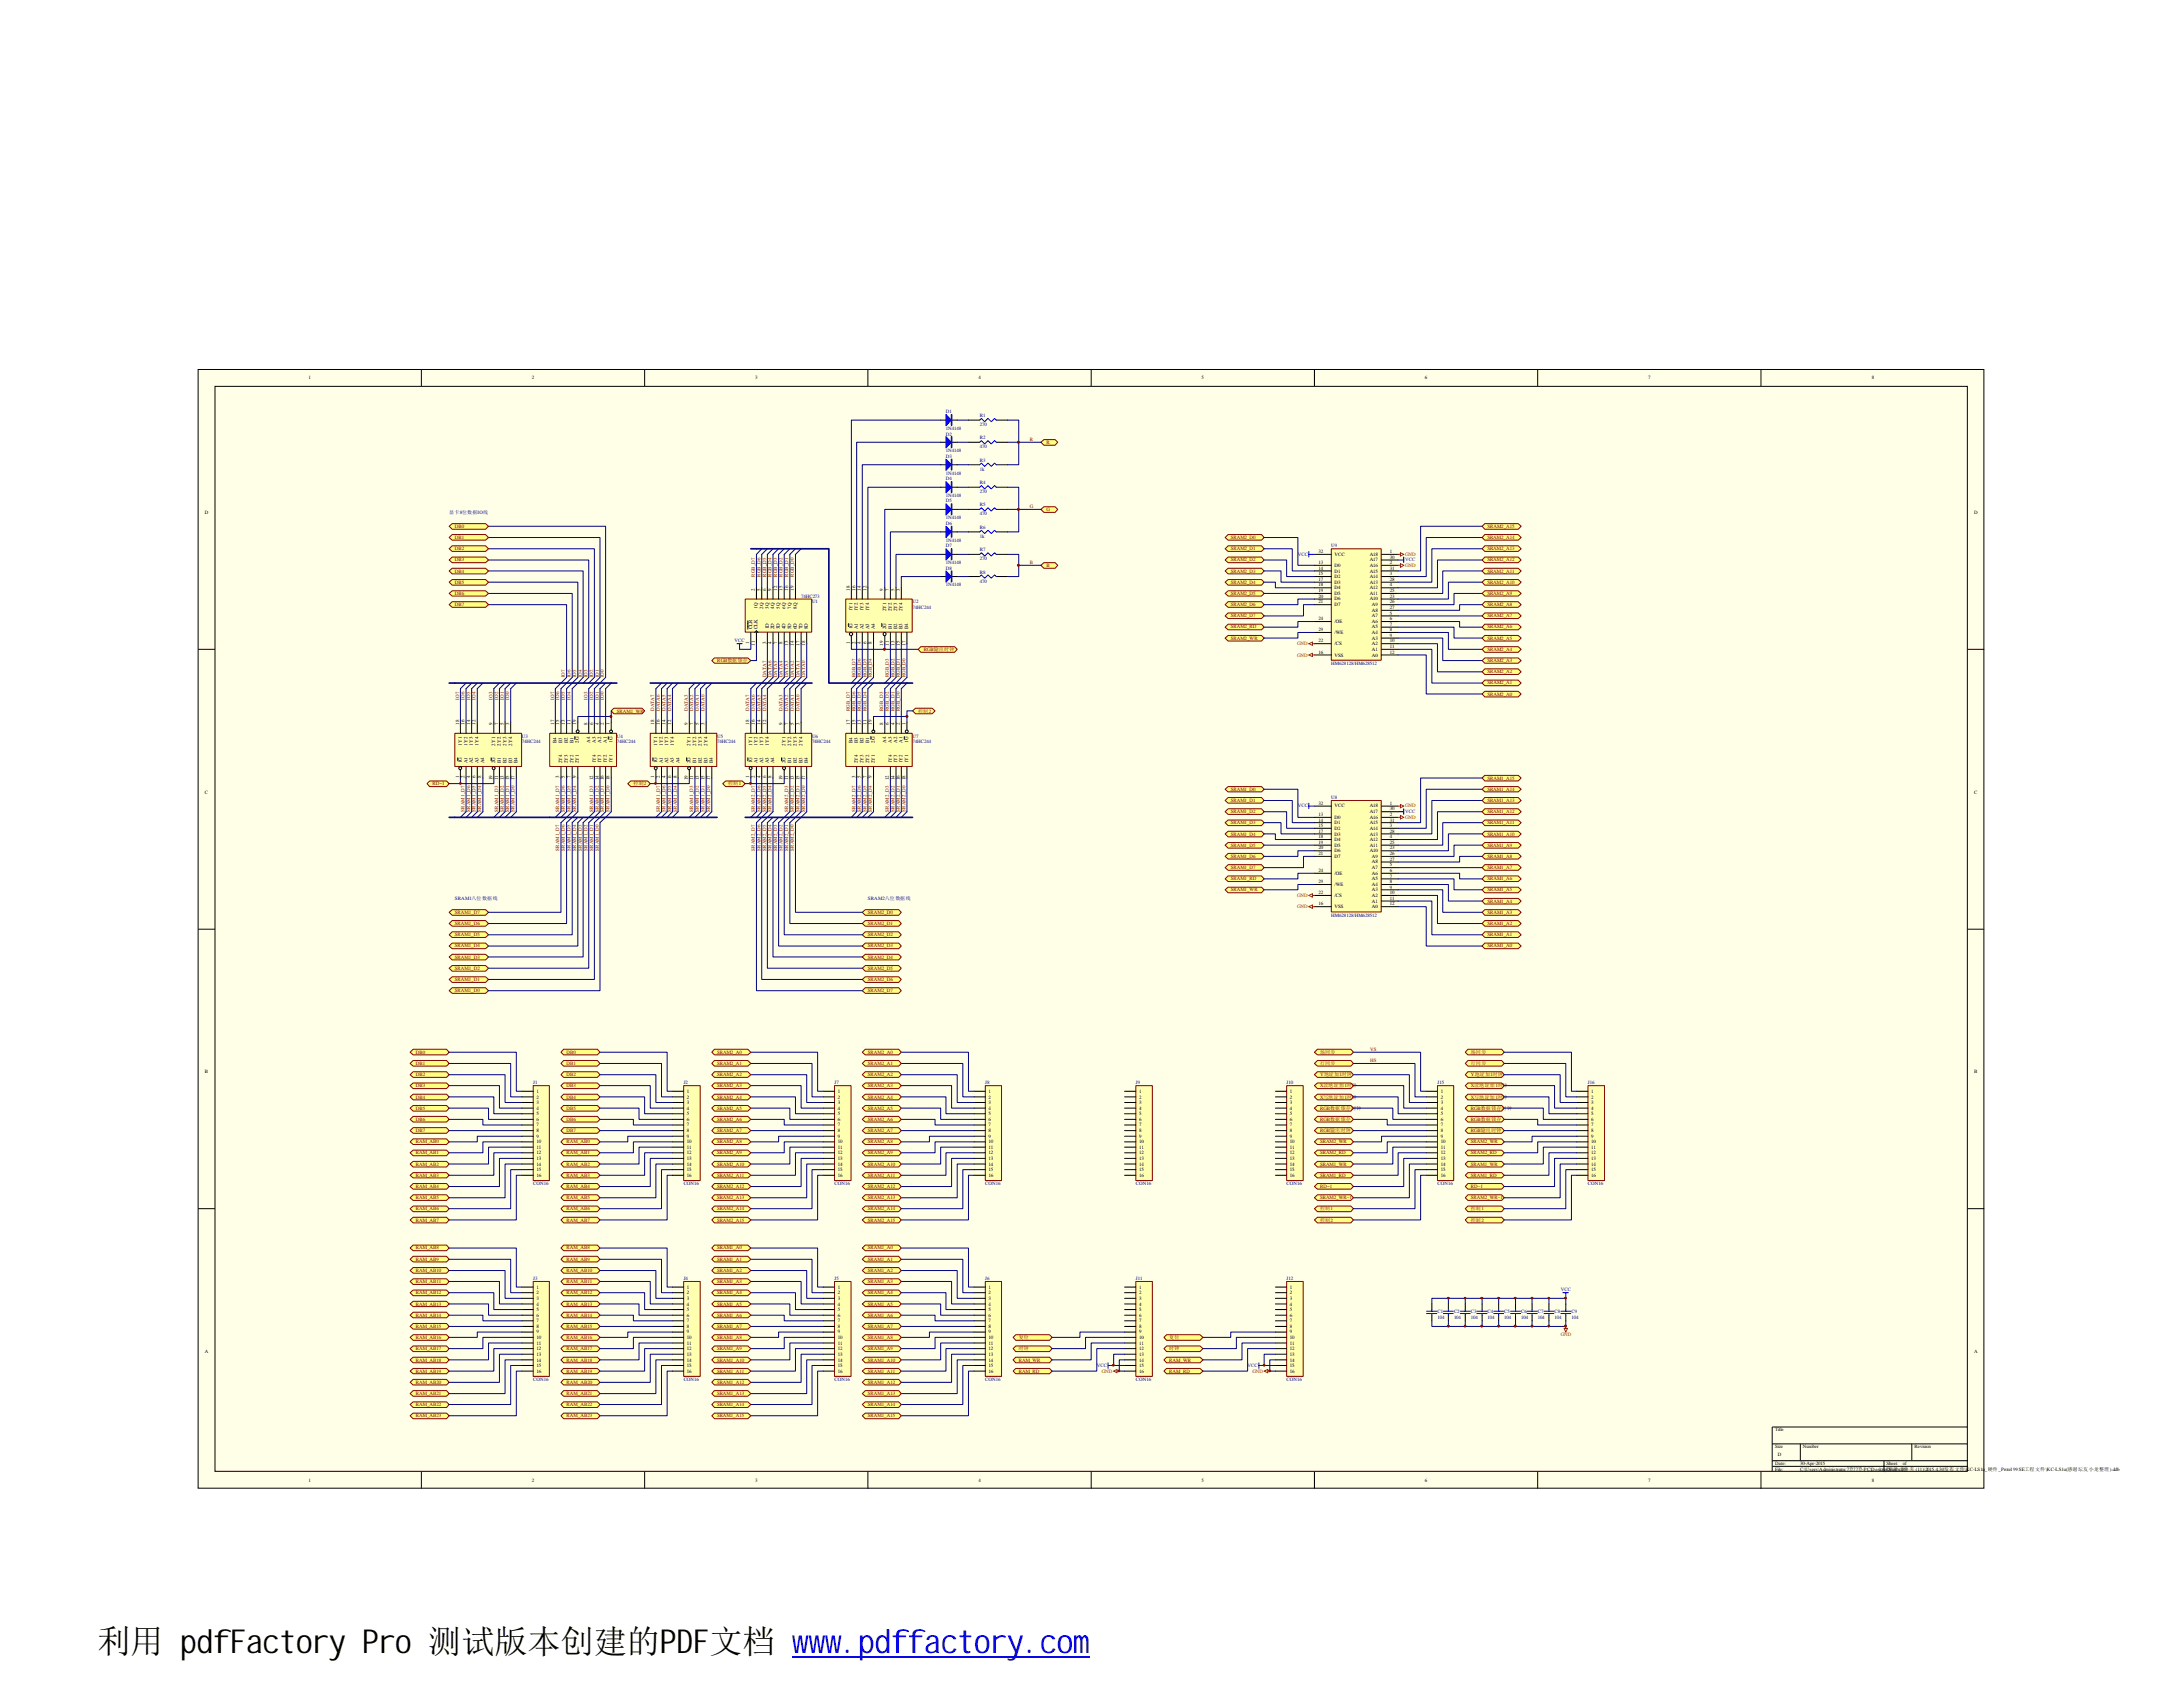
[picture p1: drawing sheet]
<svg xmlns="http://www.w3.org/2000/svg" width="279mm" height="216mm" viewBox="0 0 279 216" stroke-linecap="round" stroke-linejoin="round" font-family="sans-serif">
<defs><g id="words">
<text font-size="4.2" x="12.5" y="211.6">利用 pdfFactory Pro 测试版本创建的PDF文档 www.pdffactory.com</text>
<g font-size=".6">
<text x="39.5" y="48.6">1</text>
<text x="68.1" y="48.6">2</text>
<text x="96.6" y="48.6">3</text>
<text x="125.2" y="48.6">4</text>
<text x="153.8" y="48.6">5</text>
<text x="182.4" y="48.6">6</text>
<text x="210.9" y="48.6">7</text>
<text x="239.6" y="48.6">8</text>
<text x="26.2" y="65.7">D</text>
<text x="252.7" y="65.7">D</text>
<text x="168.7" y="70.8">32</text>
<text x="170.8" y="71.1">VCC</text>
<text x="175.3" y="71.8">A17</text>
<text x="175.3" y="71.1">A18</text>
<text x="177.9" y="71.5">30</text>
<text x="177.9" y="70.8">1</text>
<text x="96.6" y="75.6" transform="rotate(-90 96.6 75.6)">2</text>
<text x="96.9" y="77.9" transform="rotate(-90 96.9 77.9)">1Q</text>
<text x="97.3" y="75.6" transform="rotate(-90 97.3 75.6)">5</text>
<text x="97.7" y="77.9" transform="rotate(-90 97.7 77.9)">2Q</text>
<text x="98" y="75.6" transform="rotate(-90 98 75.6)">6</text>
<text x="98.4" y="77.9" transform="rotate(-90 98.4 77.9)">3Q</text>
<text x="98.8" y="75.6" transform="rotate(-90 98.8 75.6)">9</text>
<text x="99.1" y="77.9" transform="rotate(-90 99.1 77.9)">4Q</text>
<text x="99.5" y="75.6" transform="rotate(-90 99.5 75.6)">12</text>
<text x="99.8" y="77.9" transform="rotate(-90 99.8 77.9)">5Q</text>
<text x="100.2" y="75.6" transform="rotate(-90 100.2 75.6)">15</text>
<text x="100.5" y="77.9" transform="rotate(-90 100.5 77.9)">6Q</text>
<text x="100.9" y="75.6" transform="rotate(-90 100.9 75.6)">16</text>
<text x="101.3" y="77.9" transform="rotate(-90 101.3 77.9)">7Q</text>
<text x="101.6" y="75.6" transform="rotate(-90 101.6 75.6)">19</text>
<text x="102" y="77.9" transform="rotate(-90 102 77.9)">8Q</text>
<text x="108.8" y="75.6" transform="rotate(-90 108.8 75.6)">18</text>
<text x="109.5" y="75.6" transform="rotate(-90 109.5 75.6)">16</text>
<text x="110.2" y="75.6" transform="rotate(-90 110.2 75.6)">14</text>
<text x="110.9" y="75.6" transform="rotate(-90 110.9 75.6)">12</text>
<text x="113" y="75.6" transform="rotate(-90 113 75.6)">9</text>
<text x="113.7" y="75.6" transform="rotate(-90 113.7 75.6)">7</text>
<text x="114.5" y="75.6" transform="rotate(-90 114.5 75.6)">5</text>
<text x="115.2" y="75.6" transform="rotate(-90 115.2 75.6)">3</text>
<text x="168.7" y="72.2">13</text>
<text x="168.7" y="72.9">14</text>
<text x="168.7" y="73.6">15</text>
<text x="168.7" y="74.3">17</text>
<text x="168.7" y="75.1">18</text>
<text x="168.7" y="75.8">19</text>
<text x="168.7" y="76.5">20</text>
<text x="168.7" y="77.2">21</text>
<text x="170.8" y="72.6">D0</text>
<text x="170.8" y="73.3">D1</text>
<text x="170.8" y="74">D2</text>
<text x="170.8" y="74.7">D3</text>
<text x="170.8" y="75.4">D4</text>
<text x="170.8" y="76.2">D5</text>
<text x="170.8" y="76.8">D6</text>
<text x="170.8" y="77.6">D7</text>
<text x="175.3" y="75.4">A12</text>
<text x="175.3" y="76.8">A10</text>
<text x="175.3" y="76.2">A11</text>
<text x="175.3" y="74.7">A13</text>
<text x="175.3" y="73.3">A15</text>
<text x="175.3" y="74">A14</text>
<text x="175.3" y="72.6">A16</text>
<text x="175.6" y="77.6">A9</text>
<text x="177.9" y="75.1">4</text>
<text x="177.9" y="76.5">23</text>
<text x="177.9" y="75.8">25</text>
<text x="177.9" y="77.2">26</text>
<text x="177.9" y="77.9">27</text>
<text x="177.9" y="74.3">28</text>
<text x="177.9" y="72.9">31</text>
<text x="177.9" y="73.6">3</text>
<text x="177.9" y="72.2">2</text>
<text x="95.9" y="82.4" transform="rotate(-90 95.9 82.4)">1</text>
<text x="96.3" y="80.5" transform="rotate(-90 96.3 80.5)">CLR</text>
<text x="96.6" y="82.7" transform="rotate(-90 96.6 82.7)">11</text>
<text x="96.9" y="80.5" transform="rotate(-90 96.9 80.5)">CLK</text>
<text x="98" y="82.4" transform="rotate(-90 98 82.4)">3</text>
<text x="98.4" y="80.5" transform="rotate(-90 98.4 80.5)">1D</text>
<text x="98.8" y="82.4" transform="rotate(-90 98.8 82.4)">4</text>
<text x="99.1" y="80.5" transform="rotate(-90 99.1 80.5)">2D</text>
<text x="99.5" y="82.4" transform="rotate(-90 99.5 82.4)">7</text>
<text x="99.8" y="80.5" transform="rotate(-90 99.8 80.5)">3D</text>
<text x="100.2" y="82.4" transform="rotate(-90 100.2 82.4)">8</text>
<text x="100.5" y="80.5" transform="rotate(-90 100.5 80.5)">4D</text>
<text x="100.9" y="82.7" transform="rotate(-90 100.9 82.7)">13</text>
<text x="101.3" y="80.5" transform="rotate(-90 101.3 80.5)">5D</text>
<text x="101.6" y="82.7" transform="rotate(-90 101.6 82.7)">14</text>
<text x="102" y="80.5" transform="rotate(-90 102 80.5)">6D</text>
<text x="102.3" y="82.7" transform="rotate(-90 102.3 82.7)">17</text>
<text x="102.7" y="80.5" transform="rotate(-90 102.7 80.5)">7D</text>
<text x="103" y="82.7" transform="rotate(-90 103 82.7)">18</text>
<text x="103.4" y="80.5" transform="rotate(-90 103.4 80.5)">8D</text>
<text x="108.8" y="82.4" transform="rotate(-90 108.8 82.4)">1</text>
<text x="109.1" y="80.5" transform="rotate(-90 109.1 80.5)">1G</text>
<text x="109.1" y="78.2" transform="rotate(-90 109.1 78.2)">1Y1</text>
<text x="109.5" y="82.4" transform="rotate(-90 109.5 82.4)">2</text>
<text x="109.8" y="80.5" transform="rotate(-90 109.8 80.5)">A1</text>
<text x="109.8" y="78.2" transform="rotate(-90 109.8 78.2)">1Y2</text>
<text x="110.2" y="82.4" transform="rotate(-90 110.2 82.4)">4</text>
<text x="110.5" y="80.5" transform="rotate(-90 110.5 80.5)">A2</text>
<text x="110.5" y="78.2" transform="rotate(-90 110.5 78.2)">1Y3</text>
<text x="110.9" y="82.4" transform="rotate(-90 110.9 82.4)">6</text>
<text x="111.3" y="80.5" transform="rotate(-90 111.3 80.5)">A3</text>
<text x="111.3" y="78.2" transform="rotate(-90 111.3 78.2)">1Y4</text>
<text x="111.6" y="82.4" transform="rotate(-90 111.6 82.4)">8</text>
<text x="112" y="80.5" transform="rotate(-90 112 80.5)">A4</text>
<text x="113" y="82.7" transform="rotate(-90 113 82.7)">19</text>
<text x="113.4" y="80.5" transform="rotate(-90 113.4 80.5)">2G</text>
<text x="113.4" y="78.2" transform="rotate(-90 113.4 78.2)">2Y1</text>
<text x="113.7" y="82.7" transform="rotate(-90 113.7 82.7)">11</text>
<text x="114.1" y="80.5" transform="rotate(-90 114.1 80.5)">B1</text>
<text x="114.1" y="78.2" transform="rotate(-90 114.1 78.2)">2Y2</text>
<text x="114.5" y="82.7" transform="rotate(-90 114.5 82.7)">13</text>
<text x="114.8" y="80.5" transform="rotate(-90 114.8 80.5)">B2</text>
<text x="114.8" y="78.2" transform="rotate(-90 114.8 78.2)">2Y3</text>
<text x="115.2" y="82.7" transform="rotate(-90 115.2 82.7)">15</text>
<text x="115.5" y="80.5" transform="rotate(-90 115.5 80.5)">B3</text>
<text x="115.5" y="78.2" transform="rotate(-90 115.5 78.2)">2Y4</text>
<text x="115.9" y="82.7" transform="rotate(-90 115.9 82.7)">17</text>
<text x="116.2" y="80.5" transform="rotate(-90 116.2 80.5)">B4</text>
<text x="168.7" y="83.7">16</text>
<text x="168.7" y="82.2">22</text>
<text x="168.7" y="79.4">24</text>
<text x="168.7" y="80.8">29</text>
<text x="170.8" y="82.6">/CS</text>
<text x="170.8" y="79.7">/OE</text>
<text x="170.8" y="81.2">/WE</text>
<text x="175.6" y="79">A7</text>
<text x="175.6" y="79.7">A6</text>
<text x="175.6" y="80.4">A5</text>
<text x="175.6" y="81.2">A4</text>
<text x="175.6" y="81.9">A3</text>
<text x="175.6" y="82.6">A2</text>
<text x="175.6" y="83.3">A1</text>
<text x="175.6" y="78.3">A8</text>
<text x="177.9" y="78.7">5</text>
<text x="177.9" y="79.4">6</text>
<text x="177.9" y="80.1">7</text>
<text x="177.9" y="80.8">8</text>
<text x="177.9" y="81.5">9</text>
<text x="177.9" y="82.2">10</text>
<text x="177.9" y="82.9">11</text>
<text x="177.9" y="83.7">12</text>
<text x="170.8" y="84">VSS</text>
<text x="175.6" y="84">A0</text>
<text x="58.8" y="92.8" transform="rotate(-90 58.8 92.8)">18</text>
<text x="59.1" y="95.4" transform="rotate(-90 59.1 95.4)">1Y1</text>
<text x="59.4" y="92.8" transform="rotate(-90 59.4 92.8)">16</text>
<text x="59.8" y="95.4" transform="rotate(-90 59.8 95.4)">1Y2</text>
<text x="60.2" y="92.8" transform="rotate(-90 60.2 92.8)">14</text>
<text x="60.5" y="95.4" transform="rotate(-90 60.5 95.4)">1Y3</text>
<text x="60.9" y="92.8" transform="rotate(-90 60.9 92.8)">12</text>
<text x="61.3" y="95.4" transform="rotate(-90 61.3 95.4)">1Y4</text>
<text x="63" y="92.8" transform="rotate(-90 63 92.8)">9</text>
<text x="63.4" y="95.4" transform="rotate(-90 63.4 95.4)">2Y1</text>
<text x="63.8" y="92.8" transform="rotate(-90 63.8 92.8)">7</text>
<text x="64.1" y="95.4" transform="rotate(-90 64.1 95.4)">2Y2</text>
<text x="64.5" y="92.8" transform="rotate(-90 64.5 92.8)">5</text>
<text x="64.8" y="95.4" transform="rotate(-90 64.8 95.4)">2Y3</text>
<text x="65.2" y="92.8" transform="rotate(-90 65.2 92.8)">3</text>
<text x="65.5" y="95.4" transform="rotate(-90 65.5 95.4)">2Y4</text>
<text x="70.9" y="92.8" transform="rotate(-90 70.9 92.8)">17</text>
<text x="71.2" y="95.1" transform="rotate(-90 71.2 95.1)">B4</text>
<text x="71.6" y="92.8" transform="rotate(-90 71.6 92.8)">15</text>
<text x="72" y="95.1" transform="rotate(-90 72 95.1)">B3</text>
<text x="72.3" y="92.8" transform="rotate(-90 72.3 92.8)">13</text>
<text x="72.7" y="95.1" transform="rotate(-90 72.7 95.1)">B2</text>
<text x="73" y="92.8" transform="rotate(-90 73 92.8)">11</text>
<text x="73.4" y="95.1" transform="rotate(-90 73.4 95.1)">B1</text>
<text x="73.7" y="92.8" transform="rotate(-90 73.7 92.8)">19</text>
<text x="74.1" y="95.1" transform="rotate(-90 74.1 95.1)">2G</text>
<text x="75.2" y="92.8" transform="rotate(-90 75.2 92.8)">8</text>
<text x="75.5" y="95.1" transform="rotate(-90 75.5 95.1)">A4</text>
<text x="75.9" y="92.8" transform="rotate(-90 75.9 92.8)">6</text>
<text x="76.2" y="95.1" transform="rotate(-90 76.2 95.1)">A3</text>
<text x="76.6" y="92.8" transform="rotate(-90 76.6 92.8)">4</text>
<text x="77" y="95.1" transform="rotate(-90 77 95.1)">A2</text>
<text x="77.3" y="92.8" transform="rotate(-90 77.3 92.8)">2</text>
<text x="77.7" y="95.1" transform="rotate(-90 77.7 95.1)">A1</text>
<text x="78" y="92.8" transform="rotate(-90 78 92.8)">1</text>
<text x="78.4" y="95.1" transform="rotate(-90 78.4 95.1)">1G</text>
<text x="83.7" y="92.8" transform="rotate(-90 83.7 92.8)">18</text>
<text x="84.1" y="95.4" transform="rotate(-90 84.1 95.4)">1Y1</text>
<text x="84.5" y="92.8" transform="rotate(-90 84.5 92.8)">16</text>
<text x="84.8" y="95.4" transform="rotate(-90 84.8 95.4)">1Y2</text>
<text x="85.2" y="92.8" transform="rotate(-90 85.2 92.8)">14</text>
<text x="85.5" y="95.4" transform="rotate(-90 85.5 95.4)">1Y3</text>
<text x="85.9" y="92.8" transform="rotate(-90 85.9 92.8)">12</text>
<text x="86.2" y="95.4" transform="rotate(-90 86.2 95.4)">1Y4</text>
<text x="88.1" y="92.8" transform="rotate(-90 88.1 92.8)">9</text>
<text x="88.4" y="95.4" transform="rotate(-90 88.4 95.4)">2Y1</text>
<text x="88.7" y="92.8" transform="rotate(-90 88.7 92.8)">7</text>
<text x="89.1" y="95.4" transform="rotate(-90 89.1 95.4)">2Y2</text>
<text x="89.5" y="92.8" transform="rotate(-90 89.5 92.8)">5</text>
<text x="89.8" y="95.4" transform="rotate(-90 89.8 95.4)">2Y3</text>
<text x="90.2" y="92.8" transform="rotate(-90 90.2 92.8)">3</text>
<text x="90.6" y="95.4" transform="rotate(-90 90.6 95.4)">2Y4</text>
<text x="95.9" y="92.8" transform="rotate(-90 95.9 92.8)">18</text>
<text x="96.3" y="95.4" transform="rotate(-90 96.3 95.4)">1Y1</text>
<text x="96.6" y="92.8" transform="rotate(-90 96.6 92.8)">16</text>
<text x="96.9" y="95.4" transform="rotate(-90 96.9 95.4)">1Y2</text>
<text x="97.3" y="92.8" transform="rotate(-90 97.3 92.8)">14</text>
<text x="97.7" y="95.4" transform="rotate(-90 97.7 95.4)">1Y3</text>
<text x="98" y="92.8" transform="rotate(-90 98 92.8)">12</text>
<text x="98.4" y="95.4" transform="rotate(-90 98.4 95.4)">1Y4</text>
<text x="100.2" y="92.8" transform="rotate(-90 100.2 92.8)">9</text>
<text x="100.5" y="95.4" transform="rotate(-90 100.5 95.4)">2Y1</text>
<text x="100.9" y="92.8" transform="rotate(-90 100.9 92.8)">7</text>
<text x="101.3" y="95.4" transform="rotate(-90 101.3 95.4)">2Y2</text>
<text x="101.6" y="92.8" transform="rotate(-90 101.6 92.8)">5</text>
<text x="102" y="95.4" transform="rotate(-90 102 95.4)">2Y3</text>
<text x="102.3" y="92.8" transform="rotate(-90 102.3 92.8)">3</text>
<text x="102.7" y="95.4" transform="rotate(-90 102.7 95.4)">2Y4</text>
<text x="108.8" y="92.8" transform="rotate(-90 108.8 92.8)">17</text>
<text x="109.1" y="95.1" transform="rotate(-90 109.1 95.1)">B4</text>
<text x="109.5" y="92.8" transform="rotate(-90 109.5 92.8)">15</text>
<text x="109.8" y="95.1" transform="rotate(-90 109.8 95.1)">B3</text>
<text x="110.2" y="92.8" transform="rotate(-90 110.2 92.8)">13</text>
<text x="110.5" y="95.1" transform="rotate(-90 110.5 95.1)">B2</text>
<text x="110.9" y="92.8" transform="rotate(-90 110.9 92.8)">11</text>
<text x="111.3" y="95.1" transform="rotate(-90 111.3 95.1)">B1</text>
<text x="111.6" y="92.8" transform="rotate(-90 111.6 92.8)">19</text>
<text x="112" y="95.1" transform="rotate(-90 112 95.1)">2G</text>
<text x="113" y="92.8" transform="rotate(-90 113 92.8)">8</text>
<text x="113.4" y="95.1" transform="rotate(-90 113.4 95.1)">A4</text>
<text x="113.7" y="92.8" transform="rotate(-90 113.7 92.8)">6</text>
<text x="114.1" y="95.1" transform="rotate(-90 114.1 95.1)">A3</text>
<text x="114.5" y="92.8" transform="rotate(-90 114.5 92.8)">4</text>
<text x="114.8" y="95.1" transform="rotate(-90 114.8 95.1)">A2</text>
<text x="115.2" y="92.8" transform="rotate(-90 115.2 92.8)">2</text>
<text x="115.5" y="95.1" transform="rotate(-90 115.5 95.1)">A1</text>
<text x="115.9" y="92.8" transform="rotate(-90 115.9 92.8)">1</text>
<text x="116.2" y="95.1" transform="rotate(-90 116.2 95.1)">1G</text>
<text x="26.2" y="101.6">C</text>
<text x="58.8" y="99.6" transform="rotate(-90 58.8 99.6)">1</text>
<text x="59.1" y="97.7" transform="rotate(-90 59.1 97.7)">1G</text>
<text x="59.4" y="99.6" transform="rotate(-90 59.4 99.6)">2</text>
<text x="59.8" y="97.7" transform="rotate(-90 59.8 97.7)">A1</text>
<text x="60.2" y="99.6" transform="rotate(-90 60.2 99.6)">4</text>
<text x="60.5" y="97.7" transform="rotate(-90 60.5 97.7)">A2</text>
<text x="60.9" y="99.6" transform="rotate(-90 60.9 99.6)">6</text>
<text x="61.3" y="97.7" transform="rotate(-90 61.3 97.7)">A3</text>
<text x="61.6" y="99.6" transform="rotate(-90 61.6 99.6)">8</text>
<text x="62" y="97.7" transform="rotate(-90 62 97.7)">A4</text>
<text x="63" y="99.9" transform="rotate(-90 63 99.9)">19</text>
<text x="63.4" y="97.7" transform="rotate(-90 63.4 97.7)">2G</text>
<text x="63.8" y="99.9" transform="rotate(-90 63.8 99.9)">11</text>
<text x="64.1" y="97.7" transform="rotate(-90 64.1 97.7)">B1</text>
<text x="64.5" y="99.9" transform="rotate(-90 64.5 99.9)">13</text>
<text x="64.8" y="97.7" transform="rotate(-90 64.8 97.7)">B2</text>
<text x="65.2" y="99.9" transform="rotate(-90 65.2 99.9)">15</text>
<text x="65.5" y="97.7" transform="rotate(-90 65.5 97.7)">B3</text>
<text x="65.9" y="99.9" transform="rotate(-90 65.9 99.9)">17</text>
<text x="66.3" y="97.7" transform="rotate(-90 66.3 97.7)">B4</text>
<text x="71.6" y="99.6" transform="rotate(-90 71.6 99.6)">3</text>
<text x="72" y="97.7" transform="rotate(-90 72 97.7)">2Y4</text>
<text x="72.3" y="99.6" transform="rotate(-90 72.3 99.6)">5</text>
<text x="72.7" y="97.7" transform="rotate(-90 72.7 97.7)">2Y3</text>
<text x="73" y="99.6" transform="rotate(-90 73 99.6)">7</text>
<text x="73.4" y="97.7" transform="rotate(-90 73.4 97.7)">2Y2</text>
<text x="73.7" y="99.6" transform="rotate(-90 73.7 99.6)">9</text>
<text x="74.1" y="97.7" transform="rotate(-90 74.1 97.7)">2Y1</text>
<text x="75.9" y="99.9" transform="rotate(-90 75.9 99.9)">12</text>
<text x="76.2" y="97.7" transform="rotate(-90 76.2 97.7)">1Y4</text>
<text x="76.6" y="99.9" transform="rotate(-90 76.6 99.9)">14</text>
<text x="77" y="97.7" transform="rotate(-90 77 97.7)">1Y3</text>
<text x="77.3" y="99.9" transform="rotate(-90 77.3 99.9)">16</text>
<text x="77.7" y="97.7" transform="rotate(-90 77.7 97.7)">1Y2</text>
<text x="78" y="99.9" transform="rotate(-90 78 99.9)">18</text>
<text x="78.4" y="97.7" transform="rotate(-90 78.4 97.7)">1Y1</text>
<text x="83.7" y="99.6" transform="rotate(-90 83.7 99.6)">1</text>
<text x="84.1" y="97.7" transform="rotate(-90 84.1 97.7)">1G</text>
<text x="84.5" y="99.6" transform="rotate(-90 84.5 99.6)">2</text>
<text x="84.8" y="97.7" transform="rotate(-90 84.8 97.7)">A1</text>
<text x="85.2" y="99.6" transform="rotate(-90 85.2 99.6)">4</text>
<text x="85.5" y="97.7" transform="rotate(-90 85.5 97.7)">A2</text>
<text x="85.9" y="99.6" transform="rotate(-90 85.9 99.6)">6</text>
<text x="86.2" y="97.7" transform="rotate(-90 86.2 97.7)">A3</text>
<text x="86.6" y="99.6" transform="rotate(-90 86.6 99.6)">8</text>
<text x="87" y="97.7" transform="rotate(-90 87 97.7)">A4</text>
<text x="88.1" y="99.9" transform="rotate(-90 88.1 99.9)">19</text>
<text x="88.4" y="97.7" transform="rotate(-90 88.4 97.7)">2G</text>
<text x="88.7" y="99.9" transform="rotate(-90 88.7 99.9)">11</text>
<text x="89.1" y="97.7" transform="rotate(-90 89.1 97.7)">B1</text>
<text x="89.5" y="99.9" transform="rotate(-90 89.5 99.9)">13</text>
<text x="89.8" y="97.7" transform="rotate(-90 89.8 97.7)">B2</text>
<text x="90.2" y="99.9" transform="rotate(-90 90.2 99.9)">15</text>
<text x="90.6" y="97.7" transform="rotate(-90 90.6 97.7)">B3</text>
<text x="90.9" y="99.9" transform="rotate(-90 90.9 99.9)">17</text>
<text x="91.2" y="97.7" transform="rotate(-90 91.2 97.7)">B4</text>
<text x="95.9" y="99.6" transform="rotate(-90 95.9 99.6)">1</text>
<text x="96.3" y="97.7" transform="rotate(-90 96.3 97.7)">1G</text>
<text x="96.6" y="99.6" transform="rotate(-90 96.6 99.6)">2</text>
<text x="96.9" y="97.7" transform="rotate(-90 96.9 97.7)">A1</text>
<text x="97.3" y="99.6" transform="rotate(-90 97.3 99.6)">4</text>
<text x="97.7" y="97.7" transform="rotate(-90 97.7 97.7)">A2</text>
<text x="98" y="99.6" transform="rotate(-90 98 99.6)">6</text>
<text x="98.4" y="97.7" transform="rotate(-90 98.4 97.7)">A3</text>
<text x="98.8" y="99.6" transform="rotate(-90 98.8 99.6)">8</text>
<text x="99.1" y="97.7" transform="rotate(-90 99.1 97.7)">A4</text>
<text x="100.2" y="99.9" transform="rotate(-90 100.2 99.9)">19</text>
<text x="100.5" y="97.7" transform="rotate(-90 100.5 97.7)">2G</text>
<text x="100.9" y="99.9" transform="rotate(-90 100.9 99.9)">11</text>
<text x="101.3" y="97.7" transform="rotate(-90 101.3 97.7)">B1</text>
<text x="101.6" y="99.9" transform="rotate(-90 101.6 99.9)">13</text>
<text x="102" y="97.7" transform="rotate(-90 102 97.7)">B2</text>
<text x="102.3" y="99.9" transform="rotate(-90 102.3 99.9)">15</text>
<text x="102.7" y="97.7" transform="rotate(-90 102.7 97.7)">B3</text>
<text x="103" y="99.9" transform="rotate(-90 103 99.9)">17</text>
<text x="103.4" y="97.7" transform="rotate(-90 103.4 97.7)">B4</text>
<text x="109.5" y="99.6" transform="rotate(-90 109.5 99.6)">3</text>
<text x="109.8" y="97.7" transform="rotate(-90 109.8 97.7)">2Y4</text>
<text x="110.2" y="99.6" transform="rotate(-90 110.2 99.6)">5</text>
<text x="110.5" y="97.7" transform="rotate(-90 110.5 97.7)">2Y3</text>
<text x="110.9" y="99.6" transform="rotate(-90 110.9 99.6)">7</text>
<text x="111.3" y="97.7" transform="rotate(-90 111.3 97.7)">2Y2</text>
<text x="111.6" y="99.6" transform="rotate(-90 111.6 99.6)">9</text>
<text x="112" y="97.7" transform="rotate(-90 112 97.7)">2Y1</text>
<text x="113.7" y="99.9" transform="rotate(-90 113.7 99.9)">12</text>
<text x="114.1" y="97.7" transform="rotate(-90 114.1 97.7)">1Y4</text>
<text x="114.5" y="99.9" transform="rotate(-90 114.5 99.9)">14</text>
<text x="114.8" y="97.7" transform="rotate(-90 114.8 97.7)">1Y3</text>
<text x="115.2" y="99.9" transform="rotate(-90 115.2 99.9)">16</text>
<text x="115.5" y="97.7" transform="rotate(-90 115.5 97.7)">1Y2</text>
<text x="115.9" y="99.9" transform="rotate(-90 115.9 99.9)">18</text>
<text x="116.2" y="97.7" transform="rotate(-90 116.2 97.7)">1Y1</text>
<text x="252.7" y="101.6">C</text>
<text x="168.7" y="104.4">13</text>
<text x="168.7" y="105.2">14</text>
<text x="168.7" y="105.8">15</text>
<text x="168.7" y="106.6">17</text>
<text x="168.7" y="107.3">18</text>
<text x="168.7" y="108">19</text>
<text x="168.7" y="103">32</text>
<text x="170.8" y="104.8">D0</text>
<text x="170.8" y="105.5">D1</text>
<text x="170.8" y="106.2">D2</text>
<text x="170.8" y="106.9">D3</text>
<text x="170.8" y="107.7">D4</text>
<text x="170.8" y="103.3">VCC</text>
<text x="175.3" y="107.7">A12</text>
<text x="175.3" y="106.9">A13</text>
<text x="175.3" y="104.1">A17</text>
<text x="175.3" y="105.5">A15</text>
<text x="175.3" y="106.2">A14</text>
<text x="175.3" y="104.8">A16</text>
<text x="175.3" y="103.3">A18</text>
<text x="177.9" y="107.3">4</text>
<text x="177.9" y="108">25</text>
<text x="177.9" y="106.6">28</text>
<text x="177.9" y="103.7">30</text>
<text x="177.9" y="105.2">31</text>
<text x="177.9" y="105.8">3</text>
<text x="177.9" y="104.4">2</text>
<text x="177.9" y="103">1</text>
<text x="168.7" y="108.7">20</text>
<text x="168.7" y="109.4">21</text>
<text x="168.7" y="111.6">24</text>
<text x="168.7" y="113">29</text>
<text x="170.8" y="108.4">D5</text>
<text x="170.8" y="109.1">D6</text>
<text x="170.8" y="109.8">D7</text>
<text x="170.8" y="111.9">/OE</text>
<text x="170.8" y="113.4">/WE</text>
<text x="175.3" y="109.1">A10</text>
<text x="175.3" y="108.4">A11</text>
<text x="175.6" y="111.2">A7</text>
<text x="175.6" y="111.9">A6</text>
<text x="175.6" y="112.6">A5</text>
<text x="175.6" y="113.4">A4</text>
<text x="175.6" y="109.8">A9</text>
<text x="175.6" y="110.5">A8</text>
<text x="177.9" y="110.9">5</text>
<text x="177.9" y="111.6">6</text>
<text x="177.9" y="112.3">7</text>
<text x="177.9" y="113">8</text>
<text x="177.9" y="113.7">9</text>
<text x="177.9" y="108.7">23</text>
<text x="177.9" y="109.4">26</text>
<text x="177.9" y="110.2">27</text>
<text x="168.7" y="115.9">16</text>
<text x="168.7" y="114.4">22</text>
<text x="170.8" y="116.2">VSS</text>
<text x="170.8" y="114.8">/CS</text>
<text x="175.6" y="114.1">A3</text>
<text x="175.6" y="114.8">A2</text>
<text x="175.6" y="115.5">A1</text>
<text x="175.6" y="116.2">A0</text>
<text x="177.9" y="114.4">10</text>
<text x="177.9" y="115.1">11</text>
<text x="177.9" y="115.9">12</text>
<text x="26.2" y="137.4">B</text>
<text x="252.7" y="137.4">B</text>
<text x="68.7" y="139.9">1</text>
<text x="68.7" y="140.6">2</text>
<text x="68.7" y="141.3">3</text>
<text x="68.7" y="142">4</text>
<text x="68.7" y="142.7">5</text>
<text x="68.7" y="143.4">6</text>
<text x="87.9" y="139.9">1</text>
<text x="87.9" y="140.6">2</text>
<text x="87.9" y="141.3">3</text>
<text x="87.9" y="142">4</text>
<text x="87.9" y="142.7">5</text>
<text x="87.9" y="143.4">6</text>
<text x="107.2" y="139.9">1</text>
<text x="107.2" y="140.6">2</text>
<text x="107.2" y="141.3">3</text>
<text x="107.2" y="142">4</text>
<text x="107.2" y="142.7">5</text>
<text x="107.2" y="143.4">6</text>
<text x="126.5" y="139.9">1</text>
<text x="126.5" y="140.6">2</text>
<text x="126.5" y="141.3">3</text>
<text x="126.5" y="142">4</text>
<text x="126.5" y="142.7">5</text>
<text x="126.5" y="143.4">6</text>
<text x="145.8" y="139.9">1</text>
<text x="145.8" y="140.6">2</text>
<text x="145.8" y="141.3">3</text>
<text x="145.8" y="142">4</text>
<text x="145.8" y="142.7">5</text>
<text x="145.8" y="143.4">6</text>
<text x="165.1" y="139.9">1</text>
<text x="165.1" y="140.6">2</text>
<text x="165.1" y="141.3">3</text>
<text x="165.1" y="142">4</text>
<text x="165.1" y="142.7">5</text>
<text x="165.1" y="143.4">6</text>
<text x="184.4" y="139.9">1</text>
<text x="184.4" y="140.6">2</text>
<text x="184.4" y="141.3">3</text>
<text x="184.4" y="142">4</text>
<text x="184.4" y="142.7">5</text>
<text x="184.4" y="143.4">6</text>
<text x="203.7" y="139.9">1</text>
<text x="203.7" y="140.6">2</text>
<text x="203.7" y="141.3">3</text>
<text x="203.7" y="142">4</text>
<text x="203.7" y="142.7">5</text>
<text x="203.7" y="143.4">6</text>
<text x="68.7" y="144.1">7</text>
<text x="68.7" y="144.9">8</text>
<text x="68.7" y="145.6">9</text>
<text x="68.7" y="146.3">10</text>
<text x="68.7" y="147">11</text>
<text x="68.7" y="147.7">12</text>
<text x="68.7" y="148.5">13</text>
<text x="68.7" y="149.2">14</text>
<text x="68.7" y="149.9">15</text>
<text x="87.9" y="144.1">7</text>
<text x="87.9" y="144.9">8</text>
<text x="87.9" y="145.6">9</text>
<text x="87.9" y="146.3">10</text>
<text x="87.9" y="147">11</text>
<text x="87.9" y="147.7">12</text>
<text x="87.9" y="148.5">13</text>
<text x="87.9" y="149.2">14</text>
<text x="87.9" y="149.9">15</text>
<text x="107.2" y="144.1">7</text>
<text x="107.2" y="144.9">8</text>
<text x="107.2" y="145.6">9</text>
<text x="107.2" y="146.3">10</text>
<text x="107.2" y="147">11</text>
<text x="107.2" y="147.7">12</text>
<text x="107.2" y="148.5">13</text>
<text x="107.2" y="149.2">14</text>
<text x="107.2" y="149.9">15</text>
<text x="126.5" y="144.1">7</text>
<text x="126.5" y="144.9">8</text>
<text x="126.5" y="145.6">9</text>
<text x="126.5" y="146.3">10</text>
<text x="126.5" y="147">11</text>
<text x="126.5" y="147.7">12</text>
<text x="126.5" y="148.5">13</text>
<text x="126.5" y="149.2">14</text>
<text x="126.5" y="149.9">15</text>
<text x="145.8" y="144.1">7</text>
<text x="145.8" y="144.9">8</text>
<text x="145.8" y="145.6">9</text>
<text x="145.8" y="146.3">10</text>
<text x="145.8" y="147">11</text>
<text x="145.8" y="147.7">12</text>
<text x="145.8" y="148.5">13</text>
<text x="145.8" y="149.2">14</text>
<text x="145.8" y="149.9">15</text>
<text x="165.1" y="144.1">7</text>
<text x="165.1" y="144.9">8</text>
<text x="165.1" y="145.6">9</text>
<text x="165.1" y="146.3">10</text>
<text x="165.1" y="147">11</text>
<text x="165.1" y="147.7">12</text>
<text x="165.1" y="148.5">13</text>
<text x="165.1" y="149.2">14</text>
<text x="165.1" y="149.9">15</text>
<text x="184.4" y="144.1">7</text>
<text x="184.4" y="144.9">8</text>
<text x="184.4" y="145.6">9</text>
<text x="184.4" y="146.3">10</text>
<text x="184.4" y="147">11</text>
<text x="184.4" y="147.7">12</text>
<text x="184.4" y="148.5">13</text>
<text x="184.4" y="149.2">14</text>
<text x="184.4" y="149.9">15</text>
<text x="203.7" y="144.1">7</text>
<text x="203.7" y="144.9">8</text>
<text x="203.7" y="145.6">9</text>
<text x="203.7" y="146.3">10</text>
<text x="203.7" y="147">11</text>
<text x="203.7" y="147.7">12</text>
<text x="203.7" y="148.5">13</text>
<text x="203.7" y="149.2">14</text>
<text x="203.7" y="149.9">15</text>
<text x="68.7" y="150.6">16</text>
<text x="87.9" y="150.6">16</text>
<text x="107.2" y="150.6">16</text>
<text x="126.5" y="150.6">16</text>
<text x="145.8" y="150.6">16</text>
<text x="165.1" y="150.6">16</text>
<text x="184.4" y="150.6">16</text>
<text x="203.7" y="150.6">16</text>
<text x="68.7" y="164.9">1</text>
<text x="68.7" y="165.7">2</text>
<text x="68.7" y="166.4">3</text>
<text x="68.7" y="167.1">4</text>
<text x="68.7" y="167.8">5</text>
<text x="87.9" y="164.9">1</text>
<text x="87.9" y="165.7">2</text>
<text x="87.9" y="166.4">3</text>
<text x="87.9" y="167.1">4</text>
<text x="87.9" y="167.8">5</text>
<text x="107.2" y="164.9">1</text>
<text x="107.2" y="165.7">2</text>
<text x="107.2" y="166.4">3</text>
<text x="107.2" y="167.1">4</text>
<text x="107.2" y="167.8">5</text>
<text x="126.5" y="164.9">1</text>
<text x="126.5" y="165.7">2</text>
<text x="126.5" y="166.4">3</text>
<text x="126.5" y="167.1">4</text>
<text x="126.5" y="167.8">5</text>
<text x="145.8" y="164.9">1</text>
<text x="145.8" y="165.7">2</text>
<text x="145.8" y="166.4">3</text>
<text x="145.8" y="167.1">4</text>
<text x="145.8" y="167.8">5</text>
<text x="165.1" y="164.9">1</text>
<text x="165.1" y="165.7">2</text>
<text x="165.1" y="166.4">3</text>
<text x="165.1" y="167.1">4</text>
<text x="165.1" y="167.8">5</text>
<text x="26.2" y="173.1">A</text>
<text x="68.7" y="168.5">6</text>
<text x="68.7" y="169.2">7</text>
<text x="68.7" y="169.9">8</text>
<text x="68.7" y="170.6">9</text>
<text x="68.7" y="171.4">10</text>
<text x="68.7" y="172.1">11</text>
<text x="68.7" y="172.8">12</text>
<text x="68.7" y="173.5">13</text>
<text x="87.9" y="168.5">6</text>
<text x="87.9" y="169.2">7</text>
<text x="87.9" y="169.9">8</text>
<text x="87.9" y="170.6">9</text>
<text x="87.9" y="171.4">10</text>
<text x="87.9" y="172.1">11</text>
<text x="87.9" y="172.8">12</text>
<text x="87.9" y="173.5">13</text>
<text x="107.2" y="168.5">6</text>
<text x="107.2" y="169.2">7</text>
<text x="107.2" y="169.9">8</text>
<text x="107.2" y="170.6">9</text>
<text x="107.2" y="171.4">10</text>
<text x="107.2" y="172.1">11</text>
<text x="107.2" y="172.8">12</text>
<text x="107.2" y="173.5">13</text>
<text x="126.5" y="168.5">6</text>
<text x="126.5" y="169.2">7</text>
<text x="126.5" y="169.9">8</text>
<text x="126.5" y="170.6">9</text>
<text x="126.5" y="171.4">10</text>
<text x="126.5" y="172.1">11</text>
<text x="126.5" y="172.8">12</text>
<text x="126.5" y="173.5">13</text>
<text x="145.8" y="168.5">6</text>
<text x="145.8" y="169.2">7</text>
<text x="145.8" y="169.9">8</text>
<text x="145.8" y="170.6">9</text>
<text x="145.8" y="171.4">10</text>
<text x="145.8" y="172.1">11</text>
<text x="145.8" y="172.8">12</text>
<text x="145.8" y="173.5">13</text>
<text x="165.1" y="168.5">6</text>
<text x="165.1" y="169.2">7</text>
<text x="165.1" y="169.9">8</text>
<text x="165.1" y="170.6">9</text>
<text x="165.1" y="171.4">10</text>
<text x="165.1" y="172.1">11</text>
<text x="165.1" y="172.8">12</text>
<text x="165.1" y="173.5">13</text>
<text x="252.7" y="173.1">A</text>
<text x="68.7" y="174.2">14</text>
<text x="68.7" y="175">15</text>
<text x="68.7" y="175.7">16</text>
<text x="87.9" y="174.2">14</text>
<text x="87.9" y="175">15</text>
<text x="87.9" y="175.7">16</text>
<text x="107.2" y="174.2">14</text>
<text x="107.2" y="175">15</text>
<text x="107.2" y="175.7">16</text>
<text x="126.5" y="174.2">14</text>
<text x="126.5" y="175">15</text>
<text x="126.5" y="175.7">16</text>
<text x="145.8" y="174.2">14</text>
<text x="145.8" y="175">15</text>
<text x="145.8" y="175.7">16</text>
<text x="165.1" y="174.2">14</text>
<text x="165.1" y="175">15</text>
<text x="165.1" y="175.7">16</text>
<text x="227.2" y="183.2">Title</text>
<text x="227.2" y="185.3">Size</text>
<text x="230.8" y="185.3">Number</text>
<text x="245" y="185.3">Revision</text>
<text x="39.5" y="189.6">1</text>
<text x="68.1" y="189.6">2</text>
<text x="96.6" y="189.6">3</text>
<text x="125.2" y="189.6">4</text>
<text x="153.8" y="189.6">5</text>
<text x="182.4" y="189.6">6</text>
<text x="210.9" y="189.6">7</text>
<text x="227.2" y="187.5">Date:</text>
<text x="227.2" y="188.2">File:</text>
<text x="227.5" y="186.4">D</text>
<text x="230.4" y="187.5">30-Apr-2015</text>
<text x="230.4" y="188.2">C:\Users\Administrator.7777777-PC\Desktop\D新建文件夹 (11)\2015.4.30发布文件\KC-LS1u_硬件_Protel 99SE工程文件\KC-LS1u(感谢坛友小龙整理).ddb</text>
<text x="239.6" y="189.6">8</text>
<text x="241.5" y="187.5">Sheet</text>
<text x="241.9" y="188.2">rawn By:</text>
<text x="243.5" y="187.5">of</text>
</g>
<g font-size=".6" fill="#000080">
<text x="121.1" y="52.9">D1</text>
<text x="125.4" y="53.4">R1</text>
<text x="121.1" y="55">1N4148</text>
<text x="121.1" y="55.8">D2</text>
<text x="121.1" y="57.9">1N4148</text>
<text x="121.1" y="58.6">D3</text>
<text x="125.4" y="54.5">270</text>
<text x="125.4" y="56.2">R2</text>
<text x="125.4" y="57.4">470</text>
<text x="125.4" y="59.1">R3</text>
<text x="57.5" y="65.7">显卡8位数据IO线</text>
<text x="121.1" y="64.3">D5</text>
<text x="121.1" y="61.5">D4</text>
<text x="121.1" y="63.6">1N4148</text>
<text x="121.1" y="60.7">1N4148</text>
<text x="125.4" y="64.8">R5</text>
<text x="125.4" y="66">470</text>
<text x="125.4" y="62">R4</text>
<text x="125.4" y="63.1">270</text>
<text x="125.4" y="60.2">1k</text>
<text x="121.1" y="67.2">D6</text>
<text x="121.1" y="69.3">1N4148</text>
<text x="121.1" y="70.1">D7</text>
<text x="121.1" y="66.5">1N4148</text>
<text x="125.4" y="67.7">R6</text>
<text x="125.4" y="68.8">1k</text>
<text x="125.4" y="70.6">R7</text>
<text x="125.4" y="71.7">270</text>
<text x="170.4" y="70.1">U9</text>
<text x="102.5" y="76.5">74HC273</text>
<text x="103.9" y="77.2">U1</text>
<text x="116.8" y="77.2">U2</text>
<text x="116.8" y="77.9">74HC244</text>
<text x="121.1" y="72.9">D8</text>
<text x="121.1" y="75.1">1N4148</text>
<text x="121.1" y="72.2">1N4148</text>
<text x="125.4" y="73.4">R8</text>
<text x="125.4" y="74.5">470</text>
<text x="170.4" y="85.1">HM628128/HM628512</text>
<text x="66.8" y="94.4">U3</text>
<text x="66.8" y="95.1">74HC244</text>
<text x="79" y="94.4">U4</text>
<text x="79" y="95.1">74HC244</text>
<text x="91.8" y="94.4">U5</text>
<text x="91.8" y="95.1">74HC244</text>
<text x="103.9" y="94.4">U6</text>
<text x="103.9" y="95.1">74HC244</text>
<text x="116.8" y="94.4">U7</text>
<text x="116.8" y="95.1">74HC244</text>
<text x="170.4" y="102.3">U8</text>
<text x="58.2" y="115.1">SRAM1八位数据线</text>
<text x="111.1" y="115.1">SRAM2八位数据线</text>
<text x="170.4" y="117.3">HM628128/HM628512</text>
<text x="68.2" y="138.8">J1</text>
<text x="87.5" y="138.8">J2</text>
<text x="106.8" y="138.8">J7</text>
<text x="126.1" y="138.8">J8</text>
<text x="145.4" y="138.8">J9</text>
<text x="164.7" y="138.8">J10</text>
<text x="184" y="138.8">J15</text>
<text x="203.2" y="138.8">J16</text>
<text x="68.2" y="151.7">CON16</text>
<text x="87.5" y="151.7">CON16</text>
<text x="106.8" y="151.7">CON16</text>
<text x="126.1" y="151.7">CON16</text>
<text x="145.4" y="151.7">CON16</text>
<text x="164.7" y="151.7">CON16</text>
<text x="184" y="151.7">CON16</text>
<text x="203.2" y="151.7">CON16</text>
<text x="68.2" y="163.8">J3</text>
<text x="87.5" y="163.8">J4</text>
<text x="106.8" y="163.8">J5</text>
<text x="126.1" y="163.8">J6</text>
<text x="145.4" y="163.8">J11</text>
<text x="164.7" y="163.8">J12</text>
<text x="184" y="168.1">C1</text>
<text x="184" y="168.8">104</text>
<text x="186.1" y="168.1">C2</text>
<text x="186.1" y="168.8">104</text>
<text x="188.3" y="168.1">C3</text>
<text x="188.3" y="168.8">104</text>
<text x="190.4" y="168.1">C4</text>
<text x="190.4" y="168.8">104</text>
<text x="192.5" y="168.1">C5</text>
<text x="192.5" y="168.8">104</text>
<text x="194.7" y="168.1">C6</text>
<text x="194.7" y="168.8">104</text>
<text x="196.8" y="168.1">C7</text>
<text x="196.8" y="168.8">104</text>
<text x="199" y="168.1">C8</text>
<text x="199" y="168.8">104</text>
<text x="201.1" y="168.1">C9</text>
<text x="201.1" y="168.8">104</text>
<text x="68.2" y="176.7">CON16</text>
<text x="87.5" y="176.7">CON16</text>
<text x="106.8" y="176.7">CON16</text>
<text x="126.1" y="176.7">CON16</text>
<text x="145.4" y="176.7">CON16</text>
<text x="164.7" y="176.7">CON16</text>
</g>
<g font-size=".6" fill="#800000">
<text x="131.8" y="56.4">R</text>
<text x="133.9" y="56.8">R</text>
<text x="131.8" y="65">G</text>
<text x="133.9" y="65.4">G</text>
<text x="58.2" y="67.6">DB0</text>
<text x="58.2" y="69">DB1</text>
<text x="58.2" y="70.4">DB2</text>
<text x="58.2" y="71.8">DB3</text>
<text x="157.5" y="71.8">SRAM2_D2</text>
<text x="157.5" y="70.4">SRAM2_D1</text>
<text x="157.5" y="69">SRAM2_D0</text>
<text x="190.4" y="67.6">SRAM2_A15</text>
<text x="190.4" y="69">SRAM2_A14</text>
<text x="190.4" y="70.4">SRAM2_A13</text>
<text x="190.4" y="71.8">SRAM2_A12</text>
<text x="58.2" y="73.3">DB4</text>
<text x="58.2" y="74.7">DB5</text>
<text x="58.2" y="76.2">DB6</text>
<text x="58.2" y="77.6">DB7</text>
<text x="96.6" y="73.8" transform="rotate(-90 96.6 73.8)">RGB_D7</text>
<text x="97.3" y="73.8" transform="rotate(-90 97.3 73.8)">RGB_D6</text>
<text x="98" y="73.8" transform="rotate(-90 98 73.8)">RGB_D5</text>
<text x="98.8" y="73.8" transform="rotate(-90 98.8 73.8)">RGB_D4</text>
<text x="99.5" y="73.8" transform="rotate(-90 99.5 73.8)">RGB_D3</text>
<text x="100.2" y="73.8" transform="rotate(-90 100.2 73.8)">RGB_D2</text>
<text x="100.9" y="73.8" transform="rotate(-90 100.9 73.8)">RGB_D1</text>
<text x="101.6" y="73.8" transform="rotate(-90 101.6 73.8)">RGB_D0</text>
<text x="131.8" y="72.2">B</text>
<text x="133.9" y="72.6">B</text>
<text x="157.5" y="77.6">SRAM2_D6</text>
<text x="157.5" y="76.2">SRAM2_D5</text>
<text x="157.5" y="74.7">SRAM2_D4</text>
<text x="157.5" y="73.3">SRAM2_D3</text>
<text x="190.4" y="73.3">SRAM2_A11</text>
<text x="190.4" y="74.7">SRAM2_A10</text>
<text x="190.4" y="76.2">SRAM2_A9</text>
<text x="190.4" y="77.6">SRAM2_A8</text>
<text x="118.2" y="83.3">RGB输出时钟</text>
<text x="157.5" y="79">SRAM2_D7</text>
<text x="157.5" y="81.9">SRAM2_WR</text>
<text x="157.5" y="80.4">SRAM2_RD</text>
<text x="190.4" y="79">SRAM2_A7</text>
<text x="190.4" y="80.4">SRAM2_A6</text>
<text x="190.4" y="81.9">SRAM2_A5</text>
<text x="190.4" y="83.3">SRAM2_A4</text>
<text x="58.8" y="89.5" transform="rotate(-90 58.8 89.5)">IO7</text>
<text x="59.4" y="89.5" transform="rotate(-90 59.4 89.5)">IO6</text>
<text x="60.2" y="89.5" transform="rotate(-90 60.2 89.5)">IO5</text>
<text x="60.9" y="89.5" transform="rotate(-90 60.9 89.5)">IO4</text>
<text x="63" y="89.5" transform="rotate(-90 63 89.5)">IO3</text>
<text x="63.8" y="89.5" transform="rotate(-90 63.8 89.5)">IO2</text>
<text x="64.5" y="89.5" transform="rotate(-90 64.5 89.5)">IO1</text>
<text x="65.2" y="89.5" transform="rotate(-90 65.2 89.5)">IO0</text>
<text x="70.9" y="89.5" transform="rotate(-90 70.9 89.5)">IO7</text>
<text x="71.6" y="89.5" transform="rotate(-90 71.6 89.5)">IO6</text>
<text x="72.3" y="89.5" transform="rotate(-90 72.3 89.5)">IO5</text>
<text x="72.3" y="86.7" transform="rotate(-90 72.3 86.7)">IO7</text>
<text x="73" y="89.5" transform="rotate(-90 73 89.5)">IO4</text>
<text x="73" y="86.7" transform="rotate(-90 73 86.7)">IO6</text>
<text x="73.7" y="86.7" transform="rotate(-90 73.7 86.7)">IO5</text>
<text x="74.5" y="86.7" transform="rotate(-90 74.5 86.7)">IO4</text>
<text x="75.2" y="89.5" transform="rotate(-90 75.2 89.5)">IO3</text>
<text x="75.2" y="86.7" transform="rotate(-90 75.2 86.7)">IO3</text>
<text x="75.9" y="89.5" transform="rotate(-90 75.9 89.5)">IO2</text>
<text x="75.9" y="86.7" transform="rotate(-90 75.9 86.7)">IO2</text>
<text x="76.6" y="89.5" transform="rotate(-90 76.6 89.5)">IO1</text>
<text x="76.6" y="86.7" transform="rotate(-90 76.6 86.7)">IO1</text>
<text x="77.3" y="89.5" transform="rotate(-90 77.3 89.5)">IO0</text>
<text x="77.3" y="86.7" transform="rotate(-90 77.3 86.7)">IO0</text>
<text x="91.8" y="84.8">RGB数据锁存</text>
<text x="98" y="86.7" transform="rotate(-90 98 86.7)">DATA7</text>
<text x="98.8" y="86.7" transform="rotate(-90 98.8 86.7)">DATA6</text>
<text x="99.5" y="86.7" transform="rotate(-90 99.5 86.7)">DATA5</text>
<text x="100.2" y="86.7" transform="rotate(-90 100.2 86.7)">DATA4</text>
<text x="100.9" y="86.7" transform="rotate(-90 100.9 86.7)">DATA3</text>
<text x="101.6" y="86.7" transform="rotate(-90 101.6 86.7)">DATA2</text>
<text x="102.3" y="86.7" transform="rotate(-90 102.3 86.7)">DATA1</text>
<text x="103" y="86.7" transform="rotate(-90 103 86.7)">DATA0</text>
<text x="109.5" y="86.7" transform="rotate(-90 109.5 86.7)">RGB_D7</text>
<text x="110.2" y="86.7" transform="rotate(-90 110.2 86.7)">RGB_D6</text>
<text x="110.9" y="86.7" transform="rotate(-90 110.9 86.7)">RGB_D5</text>
<text x="111.6" y="86.7" transform="rotate(-90 111.6 86.7)">RGB_D4</text>
<text x="113.7" y="86.7" transform="rotate(-90 113.7 86.7)">RGB_D3</text>
<text x="114.5" y="86.7" transform="rotate(-90 114.5 86.7)">RGB_D2</text>
<text x="115.2" y="86.7" transform="rotate(-90 115.2 86.7)">RGB_D1</text>
<text x="115.9" y="86.7" transform="rotate(-90 115.9 86.7)">RGB_D0</text>
<text x="190.4" y="84.8">SRAM2_A3</text>
<text x="190.4" y="86.1">SRAM2_A2</text>
<text x="190.4" y="87.6">SRAM2_A1</text>
<text x="190.4" y="89">SRAM2_A0</text>
<text x="79" y="91.2">SRAM1_WR</text>
<text x="83.7" y="91" transform="rotate(-90 83.7 91)">DATA7</text>
<text x="84.5" y="91" transform="rotate(-90 84.5 91)">DATA6</text>
<text x="85.2" y="91" transform="rotate(-90 85.2 91)">DATA5</text>
<text x="85.9" y="91" transform="rotate(-90 85.9 91)">DATA4</text>
<text x="88.1" y="91" transform="rotate(-90 88.1 91)">DATA3</text>
<text x="88.7" y="91" transform="rotate(-90 88.7 91)">DATA2</text>
<text x="89.5" y="91" transform="rotate(-90 89.5 91)">DATA1</text>
<text x="90.2" y="91" transform="rotate(-90 90.2 91)">DATA0</text>
<text x="95.9" y="91" transform="rotate(-90 95.9 91)">DATA7</text>
<text x="96.6" y="91" transform="rotate(-90 96.6 91)">DATA6</text>
<text x="97.3" y="91" transform="rotate(-90 97.3 91)">DATA5</text>
<text x="98" y="91" transform="rotate(-90 98 91)">DATA4</text>
<text x="100.2" y="91" transform="rotate(-90 100.2 91)">DATA3</text>
<text x="100.9" y="91" transform="rotate(-90 100.9 91)">DATA2</text>
<text x="101.6" y="91" transform="rotate(-90 101.6 91)">DATA1</text>
<text x="102.3" y="91" transform="rotate(-90 102.3 91)">DATA0</text>
<text x="108.8" y="91" transform="rotate(-90 108.8 91)">RGB_D7</text>
<text x="109.5" y="91" transform="rotate(-90 109.5 91)">RGB_D6</text>
<text x="110.2" y="91" transform="rotate(-90 110.2 91)">RGB_D5</text>
<text x="110.9" y="91" transform="rotate(-90 110.9 91)">RGB_D4</text>
<text x="113" y="91" transform="rotate(-90 113 91)">RGB_D3</text>
<text x="113.7" y="91" transform="rotate(-90 113.7 91)">RGB_D2</text>
<text x="114.5" y="91" transform="rotate(-90 114.5 91)">RGB_D1</text>
<text x="115.2" y="91" transform="rotate(-90 115.2 91)">RGB_D0</text>
<text x="117.5" y="91.2">控制2</text>
<text x="55.4" y="100.5">RD~1</text>
<text x="81.1" y="100.5">控制2</text>
<text x="93.2" y="100.5">控制1</text>
<text x="157.5" y="101.2">SRAM1_D0</text>
<text x="190.4" y="99.8">SRAM1_A15</text>
<text x="190.4" y="101.2">SRAM1_A14</text>
<text x="59.4" y="103.9" transform="rotate(-90 59.4 103.9)">SRAM1_D7</text>
<text x="60.2" y="103.9" transform="rotate(-90 60.2 103.9)">SRAM1_D6</text>
<text x="60.9" y="103.9" transform="rotate(-90 60.9 103.9)">SRAM1_D5</text>
<text x="61.6" y="103.9" transform="rotate(-90 61.6 103.9)">SRAM1_D4</text>
<text x="63.8" y="103.9" transform="rotate(-90 63.8 103.9)">SRAM1_D3</text>
<text x="64.5" y="103.9" transform="rotate(-90 64.5 103.9)">SRAM1_D2</text>
<text x="65.2" y="103.9" transform="rotate(-90 65.2 103.9)">SRAM1_D1</text>
<text x="65.9" y="103.9" transform="rotate(-90 65.9 103.9)">SRAM1_D0</text>
<text x="71.6" y="103.9" transform="rotate(-90 71.6 103.9)">SRAM1_D7</text>
<text x="72.3" y="103.9" transform="rotate(-90 72.3 103.9)">SRAM1_D6</text>
<text x="73" y="103.9" transform="rotate(-90 73 103.9)">SRAM1_D5</text>
<text x="73.7" y="103.9" transform="rotate(-90 73.7 103.9)">SRAM1_D4</text>
<text x="75.9" y="103.9" transform="rotate(-90 75.9 103.9)">SRAM1_D3</text>
<text x="76.6" y="103.9" transform="rotate(-90 76.6 103.9)">SRAM1_D2</text>
<text x="77.3" y="103.9" transform="rotate(-90 77.3 103.9)">SRAM1_D1</text>
<text x="78" y="103.9" transform="rotate(-90 78 103.9)">SRAM1_D0</text>
<text x="84.5" y="103.9" transform="rotate(-90 84.5 103.9)">SRAM1_D7</text>
<text x="85.2" y="103.9" transform="rotate(-90 85.2 103.9)">SRAM1_D6</text>
<text x="85.9" y="103.9" transform="rotate(-90 85.9 103.9)">SRAM1_D5</text>
<text x="86.6" y="103.9" transform="rotate(-90 86.6 103.9)">SRAM1_D4</text>
<text x="88.7" y="103.9" transform="rotate(-90 88.7 103.9)">SRAM1_D3</text>
<text x="89.5" y="103.9" transform="rotate(-90 89.5 103.9)">SRAM1_D2</text>
<text x="90.2" y="103.9" transform="rotate(-90 90.2 103.9)">SRAM1_D1</text>
<text x="90.9" y="103.9" transform="rotate(-90 90.9 103.9)">SRAM1_D0</text>
<text x="96.6" y="103.9" transform="rotate(-90 96.6 103.9)">SRAM2_D7</text>
<text x="97.3" y="103.9" transform="rotate(-90 97.3 103.9)">SRAM2_D6</text>
<text x="98" y="103.9" transform="rotate(-90 98 103.9)">SRAM2_D5</text>
<text x="98.8" y="103.9" transform="rotate(-90 98.8 103.9)">SRAM2_D4</text>
<text x="100.9" y="103.9" transform="rotate(-90 100.9 103.9)">SRAM2_D3</text>
<text x="101.6" y="103.9" transform="rotate(-90 101.6 103.9)">SRAM2_D2</text>
<text x="102.3" y="103.9" transform="rotate(-90 102.3 103.9)">SRAM2_D1</text>
<text x="103" y="103.9" transform="rotate(-90 103 103.9)">SRAM2_D0</text>
<text x="109.5" y="103.9" transform="rotate(-90 109.5 103.9)">SRAM2_D7</text>
<text x="110.2" y="103.9" transform="rotate(-90 110.2 103.9)">SRAM2_D6</text>
<text x="110.9" y="103.9" transform="rotate(-90 110.9 103.9)">SRAM2_D5</text>
<text x="111.6" y="103.9" transform="rotate(-90 111.6 103.9)">SRAM2_D4</text>
<text x="113.7" y="103.9" transform="rotate(-90 113.7 103.9)">SRAM2_D3</text>
<text x="114.5" y="103.9" transform="rotate(-90 114.5 103.9)">SRAM2_D2</text>
<text x="115.2" y="103.9" transform="rotate(-90 115.2 103.9)">SRAM2_D1</text>
<text x="115.9" y="103.9" transform="rotate(-90 115.9 103.9)">SRAM2_D0</text>
<text x="157.5" y="106.9">SRAM1_D4</text>
<text x="157.5" y="105.5">SRAM1_D3</text>
<text x="157.5" y="104.1">SRAM1_D2</text>
<text x="157.5" y="102.6">SRAM1_D1</text>
<text x="190.4" y="102.6">SRAM1_A13</text>
<text x="190.4" y="104.1">SRAM1_A12</text>
<text x="190.4" y="105.5">SRAM1_A11</text>
<text x="190.4" y="106.9">SRAM1_A10</text>
<text x="71.6" y="108.9" transform="rotate(-90 71.6 108.9)">SRAM1_D7</text>
<text x="72.3" y="108.9" transform="rotate(-90 72.3 108.9)">SRAM1_D6</text>
<text x="73" y="108.9" transform="rotate(-90 73 108.9)">SRAM1_D5</text>
<text x="73.7" y="108.9" transform="rotate(-90 73.7 108.9)">SRAM1_D4</text>
<text x="74.5" y="108.9" transform="rotate(-90 74.5 108.9)">SRAM1_D3</text>
<text x="75.2" y="108.9" transform="rotate(-90 75.2 108.9)">SRAM1_D2</text>
<text x="75.9" y="108.9" transform="rotate(-90 75.9 108.9)">SRAM1_D1</text>
<text x="76.6" y="108.9" transform="rotate(-90 76.6 108.9)">SRAM1_D0</text>
<text x="96.6" y="108.9" transform="rotate(-90 96.6 108.9)">SRAM2_D7</text>
<text x="97.3" y="108.9" transform="rotate(-90 97.3 108.9)">SRAM2_D6</text>
<text x="98" y="108.9" transform="rotate(-90 98 108.9)">SRAM2_D5</text>
<text x="98.8" y="108.9" transform="rotate(-90 98.8 108.9)">SRAM2_D4</text>
<text x="99.5" y="108.9" transform="rotate(-90 99.5 108.9)">SRAM2_D3</text>
<text x="100.2" y="108.9" transform="rotate(-90 100.2 108.9)">SRAM2_D2</text>
<text x="100.9" y="108.9" transform="rotate(-90 100.9 108.9)">SRAM2_D1</text>
<text x="101.6" y="108.9" transform="rotate(-90 101.6 108.9)">SRAM2_D0</text>
<text x="157.5" y="111.2">SRAM1_D7</text>
<text x="157.5" y="109.8">SRAM1_D6</text>
<text x="157.5" y="108.4">SRAM1_D5</text>
<text x="157.5" y="112.6">SRAM1_RD</text>
<text x="190.4" y="108.4">SRAM1_A9</text>
<text x="190.4" y="109.8">SRAM1_A8</text>
<text x="190.4" y="111.2">SRAM1_A7</text>
<text x="190.4" y="112.6">SRAM1_A6</text>
<text x="58.2" y="117">SRAM1_D7</text>
<text x="58.2" y="118.4">SRAM1_D6</text>
<text x="58.2" y="119.8">SRAM1_D5</text>
<text x="111.1" y="117">SRAM2_D0</text>
<text x="111.1" y="118.4">SRAM2_D1</text>
<text x="111.1" y="119.8">SRAM2_D2</text>
<text x="157.5" y="114.1">SRAM1_WR</text>
<text x="190.4" y="114.1">SRAM1_A5</text>
<text x="190.4" y="115.5">SRAM1_A4</text>
<text x="190.4" y="117">SRAM1_A3</text>
<text x="190.4" y="118.4">SRAM1_A2</text>
<text x="190.4" y="119.8">SRAM1_A1</text>
<text x="58.2" y="121.2">SRAM1_D4</text>
<text x="58.2" y="122.7">SRAM1_D3</text>
<text x="58.2" y="124.1">SRAM1_D2</text>
<text x="58.2" y="125.6">SRAM1_D1</text>
<text x="111.1" y="121.2">SRAM2_D3</text>
<text x="111.1" y="122.7">SRAM2_D4</text>
<text x="111.1" y="124.1">SRAM2_D5</text>
<text x="111.1" y="125.6">SRAM2_D6</text>
<text x="190.4" y="121.2">SRAM1_A0</text>
<text x="58.2" y="127">SRAM1_D0</text>
<text x="111.1" y="127">SRAM2_D7</text>
<text x="53.2" y="134.8">DB0</text>
<text x="53.2" y="136.3">DB1</text>
<text x="53.2" y="137.7">DB2</text>
<text x="72.5" y="134.8">DB0</text>
<text x="72.5" y="136.3">DB1</text>
<text x="72.5" y="137.7">DB2</text>
<text x="91.8" y="134.8">SRAM2_A0</text>
<text x="91.8" y="136.3">SRAM2_A1</text>
<text x="91.8" y="137.7">SRAM2_A2</text>
<text x="111.1" y="134.8">SRAM2_A0</text>
<text x="111.1" y="136.3">SRAM2_A1</text>
<text x="111.1" y="137.7">SRAM2_A2</text>
<text x="169" y="134.8">场同步</text>
<text x="169" y="136.3">行同步</text>
<text x="169" y="137.7">Y地址加1时钟</text>
<text x="175.4" y="134.5">VS</text>
<text x="175.4" y="135.9">HS</text>
<text x="188.3" y="134.8">场同步</text>
<text x="188.3" y="136.3">行同步</text>
<text x="188.3" y="137.7">Y地址加1时钟</text>
<text x="53.2" y="139.1">DB3</text>
<text x="53.2" y="140.6">DB4</text>
<text x="53.2" y="142">DB5</text>
<text x="53.2" y="143.4">DB6</text>
<text x="72.5" y="139.1">DB3</text>
<text x="72.5" y="140.6">DB4</text>
<text x="72.5" y="142">DB5</text>
<text x="72.5" y="143.4">DB6</text>
<text x="91.8" y="139.1">SRAM2_A3</text>
<text x="91.8" y="140.6">SRAM2_A4</text>
<text x="91.8" y="142">SRAM2_A5</text>
<text x="91.8" y="143.4">SRAM2_A6</text>
<text x="111.1" y="139.1">SRAM2_A3</text>
<text x="111.1" y="140.6">SRAM2_A4</text>
<text x="111.1" y="142">SRAM2_A5</text>
<text x="111.1" y="143.4">SRAM2_A6</text>
<text x="169" y="139.1">X读地址加1时钟</text>
<text x="169" y="142">RGB数据锁存时钟</text>
<text x="169" y="140.6">X写地址加1时钟</text>
<text x="169" y="143.4">RGB数据锁存</text>
<text x="188.3" y="139.1">X读地址加1时钟</text>
<text x="188.3" y="142">RGB数据锁存时钟</text>
<text x="188.3" y="140.6">X写地址加1时钟</text>
<text x="188.3" y="143.4">RGB数据锁存</text>
<text x="53.2" y="144.9">DB7</text>
<text x="53.2" y="146.3">RAM_AB0</text>
<text x="53.2" y="147.7">RAM_AB1</text>
<text x="53.2" y="149.2">RAM_AB2</text>
<text x="72.5" y="144.9">DB7</text>
<text x="72.5" y="146.3">RAM_AB0</text>
<text x="72.5" y="147.7">RAM_AB1</text>
<text x="72.5" y="149.2">RAM_AB2</text>
<text x="91.8" y="144.9">SRAM2_A7</text>
<text x="91.8" y="146.3">SRAM2_A8</text>
<text x="91.8" y="147.7">SRAM2_A9</text>
<text x="91.8" y="149.2">SRAM2_A10</text>
<text x="111.1" y="144.9">SRAM2_A7</text>
<text x="111.1" y="146.3">SRAM2_A8</text>
<text x="111.1" y="147.7">SRAM2_A9</text>
<text x="111.1" y="149.2">SRAM2_A10</text>
<text x="169" y="144.9">RGB输出时钟</text>
<text x="169" y="146.3">SRAM2_WR</text>
<text x="169" y="147.7">SRAM2_RD</text>
<text x="169" y="149.2">SRAM1_WR</text>
<text x="188.3" y="144.9">RGB输出时钟</text>
<text x="188.3" y="146.3">SRAM2_WR</text>
<text x="188.3" y="147.7">SRAM2_RD</text>
<text x="188.3" y="149.2">SRAM1_WR</text>
<text x="53.2" y="150.6">RAM_AB3</text>
<text x="53.2" y="152">RAM_AB4</text>
<text x="53.2" y="153.5">RAM_AB5</text>
<text x="53.2" y="154.9">RAM_AB6</text>
<text x="72.5" y="150.6">RAM_AB3</text>
<text x="72.5" y="152">RAM_AB4</text>
<text x="72.5" y="153.5">RAM_AB5</text>
<text x="72.5" y="154.9">RAM_AB6</text>
<text x="91.8" y="150.6">SRAM2_A11</text>
<text x="91.8" y="152">SRAM2_A12</text>
<text x="91.8" y="153.5">SRAM2_A13</text>
<text x="91.8" y="154.9">SRAM2_A14</text>
<text x="111.1" y="150.6">SRAM2_A11</text>
<text x="111.1" y="152">SRAM2_A12</text>
<text x="111.1" y="153.5">SRAM2_A13</text>
<text x="111.1" y="154.9">SRAM2_A14</text>
<text x="169" y="150.6">SRAM1_RD</text>
<text x="169" y="154.9">控制1</text>
<text x="169" y="152">RD~1</text>
<text x="169" y="153.5">SRAM2_WR~1</text>
<text x="188.3" y="150.6">SRAM1_RD</text>
<text x="188.3" y="154.9">控制1</text>
<text x="188.3" y="152">RD~1</text>
<text x="188.3" y="153.5">SRAM2_WR~1</text>
<text x="53.2" y="156.3">RAM_AB7</text>
<text x="53.2" y="159.9">RAM_AB8</text>
<text x="53.2" y="161.3">RAM_AB9</text>
<text x="72.5" y="156.3">RAM_AB7</text>
<text x="72.5" y="159.9">RAM_AB8</text>
<text x="72.5" y="161.3">RAM_AB9</text>
<text x="91.8" y="161.3">SRAM1_A1</text>
<text x="91.8" y="159.9">SRAM1_A0</text>
<text x="91.8" y="156.3">SRAM2_A15</text>
<text x="111.1" y="161.3">SRAM1_A1</text>
<text x="111.1" y="159.9">SRAM1_A0</text>
<text x="111.1" y="156.3">SRAM2_A15</text>
<text x="169" y="156.3">控制2</text>
<text x="188.3" y="156.3">控制2</text>
<text x="53.2" y="162.8">RAM_AB10</text>
<text x="53.2" y="164.2">RAM_AB11</text>
<text x="53.2" y="165.7">RAM_AB12</text>
<text x="53.2" y="167.1">RAM_AB13</text>
<text x="72.5" y="162.8">RAM_AB10</text>
<text x="72.5" y="164.2">RAM_AB11</text>
<text x="72.5" y="165.7">RAM_AB12</text>
<text x="72.5" y="167.1">RAM_AB13</text>
<text x="91.8" y="167.1">SRAM1_A5</text>
<text x="91.8" y="165.7">SRAM1_A4</text>
<text x="91.8" y="164.2">SRAM1_A3</text>
<text x="91.8" y="162.8">SRAM1_A2</text>
<text x="111.1" y="167.1">SRAM1_A5</text>
<text x="111.1" y="165.7">SRAM1_A4</text>
<text x="111.1" y="164.2">SRAM1_A3</text>
<text x="111.1" y="162.8">SRAM1_A2</text>
<text x="53.2" y="168.5">RAM_AB14</text>
<text x="53.2" y="169.9">RAM_AB15</text>
<text x="53.2" y="171.4">RAM_AB16</text>
<text x="53.2" y="172.8">RAM_AB17</text>
<text x="72.5" y="168.5">RAM_AB14</text>
<text x="72.5" y="169.9">RAM_AB15</text>
<text x="72.5" y="171.4">RAM_AB16</text>
<text x="72.5" y="172.8">RAM_AB17</text>
<text x="91.8" y="172.8">SRAM1_A9</text>
<text x="91.8" y="171.4">SRAM1_A8</text>
<text x="91.8" y="169.9">SRAM1_A7</text>
<text x="91.8" y="168.5">SRAM1_A6</text>
<text x="111.1" y="172.8">SRAM1_A9</text>
<text x="111.1" y="171.4">SRAM1_A8</text>
<text x="111.1" y="169.9">SRAM1_A7</text>
<text x="111.1" y="168.5">SRAM1_A6</text>
<text x="130.4" y="171.4">复位</text>
<text x="130.4" y="172.8">时钟</text>
<text x="149.6" y="171.4">复位</text>
<text x="149.6" y="172.8">时钟</text>
<text x="53.2" y="174.2">RAM_AB18</text>
<text x="53.2" y="175.7">RAM_AB19</text>
<text x="53.2" y="177.1">RAM_AB20</text>
<text x="53.2" y="178.5">RAM_AB21</text>
<text x="53.2" y="180">RAM_AB22</text>
<text x="72.5" y="174.2">RAM_AB18</text>
<text x="72.5" y="175.7">RAM_AB19</text>
<text x="72.5" y="177.1">RAM_AB20</text>
<text x="72.5" y="178.5">RAM_AB21</text>
<text x="72.5" y="180">RAM_AB22</text>
<text x="91.8" y="180">SRAM1_A14</text>
<text x="91.8" y="178.5">SRAM1_A13</text>
<text x="91.8" y="177.1">SRAM1_A12</text>
<text x="91.8" y="175.7">SRAM1_A11</text>
<text x="91.8" y="174.2">SRAM1_A10</text>
<text x="111.1" y="180">SRAM1_A14</text>
<text x="111.1" y="178.5">SRAM1_A13</text>
<text x="111.1" y="177.1">SRAM1_A12</text>
<text x="111.1" y="175.7">SRAM1_A11</text>
<text x="111.1" y="174.2">SRAM1_A10</text>
<text x="130.4" y="174.2">RAM_WR</text>
<text x="130.4" y="175.7">RAM_RD</text>
<text x="149.6" y="174.2">RAM_WR</text>
<text x="149.6" y="175.7">RAM_RD</text>
<text x="53.2" y="181.4">RAM_AB23</text>
<text x="72.5" y="181.4">RAM_AB23</text>
<text x="91.8" y="181.4">SRAM1_A15</text>
<text x="111.1" y="181.4">SRAM1_A15</text>
</g>
<g font-size=".6" fill="#00f">
<text x="166.1" y="71.1">VCC</text>
<text x="179.8" y="71.8">VCC</text>
<text x="94" y="82.2">VCC</text>
<text x="166.1" y="103.3">VCC</text>
<text x="179.8" y="104.1">VCC</text>
<text x="199.8" y="165.3">VCC</text>
<text x="140.4" y="175">VCC</text>
<text x="159.7" y="175">VCC</text>
</g>
<g font-size=".6" fill="#f00">
<text x="179.8" y="71.1">GND</text>
<text x="179.8" y="72.6">GND</text>
<text x="166" y="82.6">GND</text>
<text x="166" y="84">GND</text>
<text x="179.8" y="104.8">GND</text>
<text x="179.8" y="103.3">GND</text>
<text x="166" y="116.2">GND</text>
<text x="166" y="114.8">GND</text>
<text x="199.8" y="171">GND</text>
<text x="141" y="175.7">GND</text>
<text x="160.3" y="175.7">GND</text>
</g>
</g></defs>
<path d="M25.4 47.3h228.5v143.2h-228.5z" fill="#ffffe8"/>
<g fill="none" stroke="#000" stroke-width=".13">
<path d="M25.4 47.3h228.5v143.2h-228.5zM27.5 49.4h224.3v138.9h-224.3zM53.9 47.3v2.1M82.5 47.3v2.1M111.1 47.3v2.1M139.7 47.3v2.1M168.2 47.3v2.1M196.8 47.3v2.1M225.4 47.3v2.1M25.4 83.1h2.1M251.8 83.1h2.2M25.4 118.9h2.1"/>
<path d="M251.8 118.9h2.2M25.4 154.7h2.1M251.8 154.7h2.2M53.9 188.3v2.2M82.5 188.3v2.2M111.1 188.3v2.2M139.7 188.3v2.2M168.2 188.3v2.2M196.8 188.3v2.2M225.4 188.3v2.2M226.8 184.8h25M226.8 186.9h25"/>
<path d="M226.8 187.7h25M230.4 184.8v2.1M241.1 186.9v1.4M244.7 184.8v2.1M251.8 182.6h-25v5.7"/>
</g>
<path d="M83.3 93.9h8.4v4.2h-8.4z" fill="#ffffb0"/>
<path d="M83.2 93.9h8.5v4.2h-8.5z" fill="none" stroke="#800000" stroke-width=".13"/>
<g fill="none" stroke="#000" stroke-width=".13">
<path d="M83.6 97v.4M83.8 98.2h.3v.2l-.2 .1-.1-.1zM83.9 92.4v1.5M83.9 98.6v1M84.7 92.4v1.5M84.7 98.1v1.5M85.4 92.4v1.5M85.4 98.1v1.5M86.1 92.4v1.5M86.1 98.1v1.5M86.8 98.1v1.5M87.9 97v.4"/>
<path d="M88.1 98.2h.2v.2l-.1 .1-.1-.1zM88.2 92.4v1.5M88.2 98.6v1M88.9 92.4v1.5M88.9 98.1v1.5M89.7 92.4v1.5M89.7 98.1v1.5M90.4 92.4v1.5M90.4 98.1v1.5M91.1 98.1v1.5"/>
</g>
<path d="M95.4 93.9h8.5v4.2h-8.5z" fill="#ffffb0"/>
<path d="M95.4 93.9h8.5v4.2h-8.5z" fill="none" stroke="#800000" stroke-width=".13"/>
<g fill="none" stroke="#000" stroke-width=".13">
<path d="M95.7 97v.4M95.9 98.2h.3v.2l-.1 .1-.2-.1zM96.1 92.4v1.5M96.1 98.6v1M96.8 92.4v1.5M96.8 98.1v1.5M97.5 92.4v1.5M97.5 98.1v1.5M98.2 92.4v1.5M98.2 98.1v1.5M98.9 98.1v1.5M100 97v.4"/>
<path d="M100.2 98.2h.3v.2l-.2 .1-.1-.1zM100.4 92.4v1.5M100.4 98.6v1M101.1 92.4v1.5M101.1 98.1v1.5M101.8 92.4v1.5M101.8 98.1v1.5M102.5 92.4v1.5M102.5 98.1v1.5M103.3 98.1v1.5"/>
</g>
<path d="M58.3 93.9h8.5v4.2h-8.5z" fill="#ffffb0"/>
<path d="M58.2 93.9h8.6v4.2h-8.6z" fill="none" stroke="#800000" stroke-width=".13"/>
<g fill="none" stroke="#000" stroke-width=".13">
<path d="M58.6 97v.4M58.8 98.2h.2v.2l-.1 .1-.1-.1zM58.9 92.4v1.5M58.9 98.6v1M59.6 92.4v1.5M59.6 98.1v1.5M60.4 92.4v1.5M60.4 98.1v1.5M61.1 92.4v1.5M61.1 98.1v1.5M61.8 98.1v1.5M62.9 97v.4"/>
<path d="M63 98.2h.3v.2l-.1 .1-.2-.1zM63.2 92.4v1.5M63.2 98.6v1M63.9 92.4v1.5M63.9 98.1v1.5M64.6 92.4v1.5M64.6 98.1v1.5M65.4 92.4v1.5M65.4 98.1v1.5M66.1 98.1v1.5"/>
</g>
<path d="M70.4 93.9h8.5v4.2h-8.5z" fill="#ffffb0"/>
<path d="M70.4 93.9h8.5v4.2h-8.5z" fill="none" stroke="#800000" stroke-width=".13"/>
<g fill="none" stroke="#000" stroke-width=".13">
<path d="M71.1 92.4v1.5M71.8 92.4v1.5M71.8 98.1v1.5M72.5 92.4v1.5M72.5 98.1v1.5M73.2 92.4v1.5M73.2 98.1v1.5M73.6 94.3v.3M73.8 93.5h.3v.2l-.2 .1-.1-.1zM74 92.4v1M74 98.1v1.5M75.4 92.4v1.5"/>
<path d="M76.1 92.4v1.5M76.1 98.1v1.5M76.8 92.4v1.5M76.8 98.1v1.5M77.5 92.4v1.5M77.5 98.1v1.5M77.9 94.3v.3M78.1 93.5h.2v.2l-.1 .1-.1-.1zM78.2 92.4v1M78.2 98.1v1.5"/>
</g>
<path d="M108.3 93.9h8.5v4.2h-8.5z" fill="#ffffb0"/>
<path d="M108.2 93.9h8.6v4.2h-8.6z" fill="none" stroke="#800000" stroke-width=".13"/>
<g fill="none" stroke="#000" stroke-width=".13">
<path d="M109 92.4v1.5M109.6 92.4v1.5M109.6 98.1v1.5M110.4 92.4v1.5M110.4 98.1v1.5M111.1 92.4v1.5M111.1 98.1v1.5M111.5 94.3v.3M111.6 93.5h.3v.2l-.1 .1-.2-.1zM111.8 92.4v1M111.8 98.1v1.5M113.2 92.4v1.5"/>
<path d="M114 92.4v1.5M114 98.1v1.5M114.7 92.4v1.5M114.7 98.1v1.5M115.4 92.4v1.5M115.4 98.1v1.5M115.7 94.3v.3M115.9 93.5h.3v.2l-.2 .1-.1-.1zM116.1 92.4v1M116.1 98.1v1.5"/>
</g>
<path d="M108.3 76.7h8.5v4.2h-8.5z" fill="#ffffb0"/>
<path d="M108.2 76.7h8.6v4.2h-8.6z" fill="none" stroke="#800000" stroke-width=".13"/>
<g fill="none" stroke="#000" stroke-width=".13">
<path d="M108.6 79.8v.4M109 75.2v1.5M109.6 75.2v1.5M110.4 75.2v1.5M111.1 75.2v1.5M112.9 79.8v.4M113.2 75.2v1.5M114 75.2v1.5M114.7 75.2v1.5M115.4 75.2v1.5M108.8 81h.3v.2v.1l-.2 .1-.1-.1zM109 81.4v1"/>
<path d="M109.6 80.9v1.5M110.4 80.9v1.5M111.1 80.9v1.5M111.8 80.9v1.5M113.1 81h.3v.3l-.2 .1-.1-.1zM113.2 81.4v1M114 80.9v1.5M114.7 80.9v1.5M115.4 80.9v1.5M116.1 80.9v1.5"/>
</g>
<path d="M95.4 76.7h8.5v4.2h-8.5z" fill="#ffffb0"/>
<path d="M95.4 76.7h8.5v4.2h-8.5z" fill="none" stroke="#800000" stroke-width=".13"/>
<g fill="none" stroke="#000" stroke-width=".13">
<path d="M95.7 79.5v1M96.8 75.2v1.5M97.5 75.2v1.5M98.2 75.2v1.5M98.9 75.2v1.5M99.7 75.2v1.5M100.4 75.2v1.5M101.1 75.2v1.5M101.8 75.2v1.5M96.1 80.9v1.5M96.6 80.9l.2-.2 .2 .2M96.8 80.9v1.5"/>
<path d="M98.2 80.9v1.5M98.9 80.9v1.5M99.7 80.9v1.5M100.4 80.9v1.5M101.1 80.9v1.5M101.8 80.9v1.5M102.5 80.9v1.5M103.3 80.9v1.5"/>
</g>
<path d="M96.1 70.2h10v17.2h10.7M57.5 87.4h21.5M83.2 87.4h20.7M57.5 104.6h34.3M95.4 104.6h21.4" fill="none" stroke="#000080" stroke-width=".21"/>
<g fill="none" stroke="#000080" stroke-width=".13">
<path d="M97.5 70.2l-.7 .8v4.2M98.2 70.2l-.7 .8v4.2M98.9 70.2l-.7 .8v4.2M99.7 70.2l-.8 .8v4.2M100.4 70.2l-.7 .8v4.2M101.1 70.2l-.7 .8v4.2M101.8 70.2l-.7 .8v4.2M102.5 70.2l-.7 .8v4.2M58.9 99.6v.7h4.3v-.7M59.6 99.6v4.3l-.7 .7M59.6 87.4l-.7 .7v4.3M60.4 99.6v4.3l-.8 .7"/>
<path d="M60.4 87.4l-.8 .7v4.3M61.1 99.6v4.3l-.7 .7M61.1 87.4l-.7 .7v4.3M61.8 99.6v4.3l-.7 .7M61.8 87.4l-.7 .7v4.3M63.9 99.6v4.3l-.7 .7M63.9 87.4l-.7 .7v4.3M64.6 99.6v4.3l-.7 .7M64.6 87.4l-.7 .7v4.3M65.4 99.6v4.3l-.8 .7M65.4 87.4l-.8 .7v4.3M66.1 99.6v4.3l-.7 .7"/>
<path d="M66.1 87.4l-.7 .7v4.3M71.8 87.4l-.7 .7v4.3M71.8 99.6v4.3l-.7 .7M72.5 87.4l-.7 .7v4.3M72.5 99.6v4.3l-.7 .7M73.2 87.4l-.7 .7v4.3M73.2 99.6v4.3l-.7 .7M74 92.4v-.7h4.2v.7M74 87.4l-.8 .7v4.3M74 99.6v4.3l-.8 .7M76.1 87.4l-.7 .7v4.3M76.1 99.6v4.3l-.7 .7"/>
<path d="M76.8 87.4l-.7 .7v4.3M76.8 99.6v4.3l-.7 .7M77.5 87.4l-.7 .7v4.3M77.5 99.6v4.3l-.7 .7M78.2 87.4l-.7 .7v4.3M78.2 99.6v4.3l-.7 .7M83.9 99.6v.7h4.3v-.7M84.7 87.4l-.8 .7v4.3M84.7 99.6v4.3l-.8 .7M85.4 87.4l-.7 .7v4.3M85.4 99.6v4.3l-.7 .7M86.1 87.4l-.7 .7v4.3"/>
<path d="M86.1 99.6v4.3l-.7 .7M86.8 99.6v4.3l-.7 .7M86.8 87.4l-.7 .7v4.3M88.9 87.4l-.7 .7v4.3M88.9 99.6v4.3l-.7 .7M89.7 87.4l-.8 .7v4.3M89.7 99.6v4.3l-.8 .7M90.4 87.4l-.7 .7v4.3M90.4 99.6v4.3l-.7 .7M91.1 87.4l-.7 .7v4.3M91.1 99.6v4.3l-.7 .7M96.1 99.6v.7h4.3v-.7"/>
<path d="M96.8 87.4l-.7 .7v4.3M96.8 99.6v4.3l-.7 .7M97.5 99.6v4.3l-.7 .7M98.2 82.4v4.3l-1.4 1.4v4.3M98.2 99.6v4.3l-.7 .7M98.9 82.4v4.3l-1.4 1.4v4.3M98.9 99.6v4.3l-.7 .7M99.7 82.4v4.3l-1.5 1.4v4.3M100.4 82.4v4.3l-.7 .7M101.1 82.4v4.3l-.7 .7M101.1 99.6v4.3l-.7 .7M101.8 82.4v4.3l-1.4 1.4v4.3"/>
<path d="M101.8 99.6v4.3l-.7 .7M102.5 82.4v4.3l-1.4 1.4v4.3M102.5 99.6v4.3l-.7 .7M103.3 82.4v4.3l-1.5 1.4v4.3M103.3 87.4l-.8 .7v4.3M103.3 99.6v4.3l-.8 .7M109 82.4v.7h4.2v-.7M109.6 82.4v4.3l-.6 .7M109.6 99.6v4.3l-.6 .7M110.4 82.4v4.3l-1.4 1.4v4.3M110.4 99.6v4.3l-.8 .7M111.1 82.4v4.3l-1.5 1.4v4.3"/>
<path d="M111.1 99.6v4.3l-.7 .7M111.8 92.4v-.7h4.3v.7M111.8 82.4v4.3l-1.4 1.4v4.3M111.8 87.4l-.7 .7v4.3M111.8 99.6v4.3l-.7 .7M114 82.4v4.3l-.8 .7M114 99.6v4.3l-.8 .7M114.7 82.4v4.3l-1.5 1.4v4.3M114.7 99.6v4.3l-.7 .7M115.4 82.4v4.3l-1.4 1.4v4.3M115.4 99.6v4.3l-.7 .7M116.1 82.4v4.3l-1.4 1.4v4.3"/>
<path d="M116.1 87.4l-.7 .7v4.3M116.1 99.6v4.3l-.7 .7"/>
</g>
<g fill="#ffff80" stroke="#800000" stroke-width=".13">
<path d="M57.5 116.8l.4-.4h4.2l.4 .4-.4 .3h-4.2z" fill-rule="evenodd"/>
<path d="M57.9 117.8h4.2l.4 .4-.4 .3h-4.2l-.4-.3z" fill-rule="evenodd"/>
<path d="M57.5 119.6l.4-.3h4.2l.4 .3-.4 .4h-4.2z" fill-rule="evenodd"/>
<path d="M57.9 120.7h4.2l.4 .4-.4 .3h-4.2l-.4-.3z" fill-rule="evenodd"/>
<path d="M57.5 122.5l.4-.4h4.2l.4 .4-.4 .4h-4.2z" fill-rule="evenodd"/>
<path d="M57.5 123.9l.4-.3h4.2l.4 .3-.4 .4h-4.2z" fill-rule="evenodd"/>
<path d="M57.5 125.3l.4-.3h4.2l.4 .3-.4 .4h-4.2z" fill-rule="evenodd"/>
<path d="M57.5 126.8l.4-.4h4.2l.4 .4-.4 .3h-4.2z" fill-rule="evenodd"/>
<path d="M110.4 116.8l.3-.4h4.3l.4 .4-.4 .3h-4.3z" fill-rule="evenodd"/>
<path d="M110.4 118.2l.3-.4h4.3l.4 .4-.4 .3h-4.3z" fill-rule="evenodd"/>
<path d="M110.4 119.6l.3-.3h4.3l.4 .3-.4 .4h-4.3z" fill-rule="evenodd"/>
<path d="M110.4 121.1l.3-.4h4.3l.4 .4-.4 .3h-4.3z" fill-rule="evenodd"/>
<path d="M110.4 122.5l.3-.4h4.3l.4 .4-.4 .4h-4.3z" fill-rule="evenodd"/>
<path d="M110.4 123.9l.3-.3h4.3l.4 .3-.4 .4h-4.3z" fill-rule="evenodd"/>
<path d="M110.4 125.3l.3-.3h4.3l.4 .3-.4 .4h-4.3z" fill-rule="evenodd"/>
<path d="M110.4 126.8l.3-.4h4.3l.4 .4-.4 .3h-4.3z" fill-rule="evenodd"/>
</g>
<g fill="none" stroke="#000080" stroke-width=".13">
<path d="M62.5 77.4h10v9.3l-.7 .7M62.5 75.9h10.7v10.8l-.7 .7M62.5 74.5h11.5v12.2l-.8 .7M62.5 73.1h12.1v13.6l-.6 .7M62.5 71.7h12.9v15l-.8 .7M62.5 70.2h13.6v16.5l-.7 .7M62.5 68.8h14.3v17.9l-.7 .7M62.5 67.4h15v19.3l-.7 .7M96.1 82.4v.7h-1.4M72.5 104.6l-.7 .7v11.5h-9.3M73.2 104.6l-.7 .7v12.9h-10M74 104.6l-.8 .7v14.3h-10.7"/>
<path d="M74.6 104.6l-.6 .7v15.8h-11.5M75.4 104.6l-.8 .7v17.2h-12.1M76.1 104.6l-.7 .7v18.6h-12.9M76.8 104.6l-.7 .7v20h-13.6M77.5 104.6l-.7 .7v21.5h-14.3M97.5 104.6l-.7 .7v21.5h13.6M98.2 104.6l-.7 .7v20h12.9M98.9 104.6l-.7 .7v18.6h12.2M99.7 104.6l-.8 .7v17.2h11.5M100.4 104.6l-.7 .7v15.8h10.7M101.1 104.6l-.7 .7v14.3h10M101.8 104.6l-.7 .7v12.9h9.3"/>
<path d="M102.5 104.6l-.7 .7v11.5h8.6"/>
</g>
<path d="M94.3 82.4h.7M94.7 82.4v.7" fill="none" stroke="#00f" stroke-width=".13"/>
<path d="M91.1 84.5l.3-.3h4.3l.4 .3-.4 .4h-4.3z" fill-rule="evenodd" fill="#ffff80" stroke="#800000" stroke-width=".13"/>
<path d="M96.8 82.4v2.1h-.7" fill="none" stroke="#000080" stroke-width=".13"/>
<path d="M78.2 91l.4-.4h3.6l.3 .4-.3 .4h-3.6z" fill-rule="evenodd" fill="#ffff80" stroke="#800000" stroke-width=".13"/>
<path d="M78.2 91v.7" fill="none" stroke="#000080" stroke-width=".13"/>
<path d="M54.7 100.3l.3-.4h2.1l.4 .4-.4 .4h-2.1z" fill-rule="evenodd" fill="#ffff80" stroke="#800000" stroke-width=".13"/>
<path d="M57.5 100.3h1.4" fill="none" stroke="#000080" stroke-width=".13"/>
<g fill="#ffff80" stroke="#800000" stroke-width=".13">
<path d="M80.3 100.3l.4-.4h2.2l.3 .4-.3 .4h-2.2z" fill-rule="evenodd"/>
<path d="M92.5 100.3l.4-.4h2.1l.4 .4-.4 .4h-2.1z" fill-rule="evenodd"/>
<path d="M116.8 91l.4-.4h2.1l.4 .4-.4 .4h-2.1z" fill-rule="evenodd"/>
</g>
<path d="M116.8 91h-.7v.7M83.2 100.3h.7M95.4 100.3h.7" fill="none" stroke="#000080" stroke-width=".13"/>
<path d="M120.4 53.8h.7M121.8 53.8h.7" fill="none" stroke="#000" stroke-width=".13"/>
<path d="M121.1 53l.7 .8-.7 .7z" fill-rule="evenodd" fill="#00f" stroke="#00f" stroke-width=".13"/>
<path d="M121.8 53.1v1.3z" fill="#00f"/>
<path d="M121.8 53v1.4z" fill="none" stroke="#00f" stroke-width=".13"/>
<path d="M120.4 56.6h.7M121.8 56.6h.7" fill="none" stroke="#000" stroke-width=".13"/>
<path d="M121.1 55.9l.7 .7-.7 .7z" fill-rule="evenodd" fill="#00f" stroke="#00f" stroke-width=".13"/>
<path d="M121.8 55.9v1.4z" fill="#00f"/>
<path d="M121.8 55.9v1.4z" fill="none" stroke="#00f" stroke-width=".13"/>
<path d="M120.4 68.1h.7M121.8 68.1h.7" fill="none" stroke="#000" stroke-width=".13"/>
<path d="M121.1 67.4l.7 .7-.7 .7z" fill-rule="evenodd" fill="#00f" stroke="#00f" stroke-width=".13"/>
<path d="M121.8 67.4v1.3z" fill="#00f"/>
<path d="M121.8 67.4v1.3z" fill="none" stroke="#00f" stroke-width=".13"/>
<path d="M120.4 73.8h.7M121.8 73.8h.7" fill="none" stroke="#000" stroke-width=".13"/>
<path d="M121.1 73.1l.7 .7-.7 .7z" fill-rule="evenodd" fill="#00f" stroke="#00f" stroke-width=".13"/>
<path d="M121.8 73.1v1.4z" fill="#00f"/>
<path d="M121.8 73.1v1.4z" fill="none" stroke="#00f" stroke-width=".13"/>
<path d="M120.4 71h.7M121.8 71h.7" fill="none" stroke="#000" stroke-width=".13"/>
<path d="M121.1 70.2l.7 .8-.7 .7z" fill-rule="evenodd" fill="#00f" stroke="#00f" stroke-width=".13"/>
<path d="M121.8 70.3v1.3z" fill="#00f"/>
<path d="M121.8 70.2v1.4z" fill="none" stroke="#00f" stroke-width=".13"/>
<path d="M120.4 65.2h.7M121.8 65.2h.7" fill="none" stroke="#000" stroke-width=".13"/>
<path d="M121.1 64.5l.7 .7-.7 .7z" fill-rule="evenodd" fill="#00f" stroke="#00f" stroke-width=".13"/>
<path d="M121.8 64.5v1.4z" fill="#00f"/>
<path d="M121.8 64.5v1.4z" fill="none" stroke="#00f" stroke-width=".13"/>
<path d="M120.4 62.4h.7M121.8 62.4h.7" fill="none" stroke="#000" stroke-width=".13"/>
<path d="M121.1 61.6l.7 .8-.7 .7z" fill-rule="evenodd" fill="#00f" stroke="#00f" stroke-width=".13"/>
<path d="M121.8 61.7v1.3z" fill="#00f"/>
<path d="M121.8 61.6v1.4z" fill="none" stroke="#00f" stroke-width=".13"/>
<path d="M120.4 59.5h.7M121.8 59.5h.7" fill="none" stroke="#000" stroke-width=".13"/>
<path d="M121.1 58.8l.7 .7-.7 .7z" fill-rule="evenodd" fill="#00f" stroke="#00f" stroke-width=".13"/>
<path d="M121.8 58.8v1.4z" fill="#00f"/>
<path d="M121.8 58.8v1.4zM125.4 53.8l.2-.2 .4 .4 .4-.4 .5 .4 .4-.4 .2 .2M125.4 56.6l.2-.2 .4 .4 .4-.4 .5 .4 .4-.4 .2 .2M125.4 59.5l.2-.2 .4 .4 .4-.4 .5 .4 .4-.4 .2 .2M125.4 68.1l.2-.2 .4 .4 .4-.4 .5 .4 .4-.4 .2 .2M125.4 65.2l.2-.2 .4 .4 .4-.4 .5 .4 .4-.4 .2 .2M125.4 62.4l.2-.3 .4 .5 .4-.5 .5 .5 .4-.5 .2 .3M125.4 71l.2-.3 .4 .5 .4-.5 .5 .5 .4-.5 .2 .3M125.4 73.8l.2-.2 .4 .4 .4-.4 .5 .4 .4-.4 .2 .2" fill="none" stroke="#00f" stroke-width=".13"/>
<g fill="none" stroke="#000" stroke-width=".13">
<path d="M124 53.8h1.4M124 56.6h1.4M124 59.5h1.4M127.5 53.8h1.4M127.5 56.6h1.4M127.5 59.5h1.4M124 68.1h1.4M124 65.2h1.4M124 62.4h1.4M124 71h1.4M124 73.8h1.4M127.5 68.1h1.4"/>
<path d="M127.5 65.2h1.4M127.5 62.4h1.4M127.5 71h1.4M127.5 73.8h1.4"/>
</g>
<path d="M122.5 53.8h1.5M122.5 56.6h1.5M122.5 59.5h1.5M128.9 53.8h1.5v2.8h-1.5M130.4 56.6v2.9h-1.5M122.5 62.4h1.5M122.5 65.2h1.5M122.5 68.1h1.5M122.5 71h1.5M122.5 73.8h1.5" fill="none" stroke="#000080" stroke-width=".13"/>
<g fill="#ffff80" stroke="#800000" stroke-width=".13">
<path d="M133.2 56.6l.4-.3h1.4l.4 .3-.4 .4h-1.4z" fill-rule="evenodd"/>
<path d="M133.2 65.2l.4-.3h1.4l.4 .3-.4 .4h-1.4z" fill-rule="evenodd"/>
<path d="M133.2 72.3l.4-.3h1.4l.4 .3-.4 .4h-1.4z" fill-rule="evenodd"/>
</g>
<path d="M120.4 59.5h-10v15.7M120.4 56.6h-10.8v18.6M120.4 53.8h-11.4v21.4M130.4 56.6h2.8M120.4 73.8h-5v1.4M120.4 71h-5.7v4.2M120.4 68.1h-6.4v7.1M120.4 65.2h-7.2v10M120.4 62.4h-9.3v12.8" fill="none" stroke="#000080" stroke-width=".13"/>
<path d="M117.5 83.1l.4-.3h4.3l.3 .3-.3 .4h-4.3z" fill-rule="evenodd" fill="#ffff80" stroke="#800000" stroke-width=".13"/>
<path d="M128.9 62.4h1.5v5.7h-1.5M128.9 71h1.5v2.8h-1.5M128.9 65.2h4.3M130.4 72.3h2.8M113.2 83.1h4.3" fill="none" stroke="#000080" stroke-width=".13"/>
<g fill="#800000" stroke="#800000" stroke-width=".13">
<path d="M58.8 100.2h.3l-.2 .2z" fill-rule="evenodd"/>
<path d="M78.1 91.6h.2v.2h-.2z" fill-rule="evenodd"/>
<path d="M113.1 83h.2v.2h-.2z" fill-rule="evenodd"/>
<path d="M116 91.6h.2v.2h-.2z" fill-rule="evenodd"/>
<path d="M96 100.2h.2l-.1 .2z" fill-rule="evenodd"/>
<path d="M83.8 100.2h.2l-.1 .2z" fill-rule="evenodd"/>
<path d="M130.2 56.5h.2v.2h-.2z" fill-rule="evenodd"/>
<path d="M130.2 65.1h.2v.2h-.2z" fill-rule="evenodd"/>
<path d="M130.2 72.3h.2v.1h-.2z" fill-rule="evenodd"/>
</g>
<path d="M170.4 102.5h6.4v14.2h-6.4z" fill="#ffffb0"/>
<path d="M170.4 102.4h6.4v14.3h-6.4z" fill="none" stroke="#800000" stroke-width=".13"/>
<g fill="none" stroke="#000" stroke-width=".13">
<path d="M168.2 107.4h2.2M168.2 111.8h2.2M168.2 113.2h2.2M168.2 114.6h2.2M168.2 116h2.2M168.2 104.6h2.2M168.2 105.3h2.2M168.2 106h2.2M168.2 106.7h2.2M168.2 108.2h2.2M168.2 108.9h2.2M168.2 109.6h2.2"/>
<path d="M168.2 103.2h2.2M176.8 107.4h2.1M176.8 111h2.1M176.8 111.8h2.1M176.8 112.5h2.1M176.8 113.2h2.1M176.8 113.9h2.1M176.8 114.6h2.1M176.8 115.3h2.1M176.8 116h2.1M176.8 104.6h2.1M176.8 105.3h2.1"/>
<path d="M176.8 106h2.1M176.8 106.7h2.1M176.8 108.2h2.1M176.8 108.9h2.1M176.8 109.6h2.1M176.8 110.3h2.1M176.8 103.9h2.1M176.8 103.2h2.1"/>
</g>
<g fill="#ffff80" stroke="#800000" stroke-width=".13">
<path d="M157.2 110.7h4.3l.3 .3-.3 .4h-4.3l-.4-.4z" fill-rule="evenodd"/>
<path d="M156.8 109.6l.4-.4h4.3l.3 .4-.3 .3h-4.3z" fill-rule="evenodd"/>
<path d="M156.8 108.2l.4-.4h4.3l.3 .4-.3 .3h-4.3z" fill-rule="evenodd"/>
<path d="M156.8 106.7l.4-.3h4.3l.3 .3-.3 .4h-4.3z" fill-rule="evenodd"/>
<path d="M156.8 105.3l.4-.4h4.3l.3 .4-.3 .4h-4.3z" fill-rule="evenodd"/>
<path d="M157.2 103.5h4.3l.3 .4-.3 .3h-4.3l-.4-.3z" fill-rule="evenodd"/>
<path d="M156.8 102.4l.4-.3h4.3l.3 .3-.3 .4h-4.3z" fill-rule="evenodd"/>
<path d="M156.8 101l.4-.3h4.3l.3 .3-.3 .3h-4.3z" fill-rule="evenodd"/>
<path d="M189.7 99.6l.3-.4h4.3l.4 .4-.4 .3h-4.3z" fill-rule="evenodd"/>
<path d="M189.7 101l.3-.3h4.3l.4 .3-.4 .3h-4.3z" fill-rule="evenodd"/>
<path d="M190 102.1h4.3l.4 .3-.4 .4h-4.3l-.3-.4z" fill-rule="evenodd"/>
<path d="M190 103.5h4.3l.4 .4-.4 .3h-4.3l-.3-.3z" fill-rule="evenodd"/>
<path d="M189.7 105.3l.3-.4h4.3l.4 .4-.4 .4h-4.3z" fill-rule="evenodd"/>
<path d="M189.7 106.7l.3-.3h4.3l.4 .3-.4 .4h-4.3z" fill-rule="evenodd"/>
<path d="M189.7 108.2l.3-.4h4.3l.4 .4-.4 .3h-4.3z" fill-rule="evenodd"/>
<path d="M190 109.2h4.3l.4 .4-.4 .3h-4.3l-.3-.3z" fill-rule="evenodd"/>
<path d="M190 110.7h4.3l.4 .3-.4 .4h-4.3l-.3-.4z" fill-rule="evenodd"/>
<path d="M190 112.1h4.3l.4 .4-.4 .3h-4.3l-.3-.3z" fill-rule="evenodd"/>
<path d="M189.7 113.9l.3-.4h4.3l.4 .4-.4 .4h-4.3z" fill-rule="evenodd"/>
<path d="M189.7 115.3l.3-.3h4.3l.4 .3-.4 .4h-4.3z" fill-rule="evenodd"/>
<path d="M189.7 116.8l.3-.4h4.3l.4 .4-.4 .3h-4.3z" fill-rule="evenodd"/>
<path d="M190 117.8h4.3l.4 .4-.4 .3h-4.3l-.3-.3z" fill-rule="evenodd"/>
<path d="M190 119.3h4.3l.4 .3-.4 .4h-4.3l-.3-.4z" fill-rule="evenodd"/>
<path d="M190 120.7h4.3l.4 .4-.4 .3h-4.3l-.3-.3z" fill-rule="evenodd"/>
</g>
<g fill="none" stroke="#000080" stroke-width=".13">
<path d="M189.7 99.6h-7.9v5.7h-2.9M161.8 101h4.3v3.6h2.1M161.8 102.4h3.6v2.9h2.8M161.8 103.9h2.9v2.1h3.5M161.8 105.3h2.2v1.4h4.2M161.8 106.7h1.4v.7h5M161.8 108.2h6.4M168.2 109.6h-1.4v1.4h-5M168.2 108.9h-2.1v.7h-4.3M178.9 111.8h7.9v.7h2.9M178.9 112.5h7.2v1.4h3.6M178.9 113.2h6.5v2.1h4.3"/>
<path d="M178.9 113.9h5.8v2.9h5M178.9 114.6h5.1v3.6h5.7M178.9 115.3h4.4v4.3h6.4M178.9 116h3.6v5.1h7.2M178.9 111h10.8M189.7 101h-7.2v5h-3.6M189.7 102.4h-6.4v4.3h-4.4M189.7 103.9h-5.7v3.5h-5.1M189.7 105.3h-5v2.9h-5.8M189.7 106.7h-4.3v2.2h-6.5M189.7 108.2h-3.6v1.4h-7.2M189.7 109.6h-2.9v.7h-7.9"/>
</g>
<path d="M167.5 102.8v.7M167.5 103.2h.7M178.9 103.9h.8M179.7 103.5v.7" fill="none" stroke="#00f" stroke-width=".13"/>
<path d="M167.5 116l.5-.2v.4zM168 116h.2M178.9 104.6h.3M179.2 104.4l.5 .2-.5 .2z" fill="none" stroke="#f00" stroke-width=".13"/>
<g fill="#ffff80" stroke="#800000" stroke-width=".13">
<path d="M156.8 113.9l.4-.4h4.3l.3 .4-.3 .4h-4.3z" fill-rule="evenodd"/>
<path d="M156.8 112.5l.4-.4h4.3l.3 .4-.3 .3h-4.3z" fill-rule="evenodd"/>
</g>
<path d="M167.5 114.6l.5-.2v.4zM168 114.6h.2" fill="none" stroke="#f00" stroke-width=".13"/>
<path d="M168.2 111.8h-2.1v.7h-4.3M168.2 113.2h-2.1v.7h-4.3" fill="none" stroke="#000080" stroke-width=".13"/>
<path d="M170.4 70.3h6.4v14.2h-6.4z" fill="#ffffb0"/>
<path d="M170.4 70.2h6.4v14.3h-6.4z" fill="none" stroke="#800000" stroke-width=".13"/>
<g fill="none" stroke="#000" stroke-width=".13">
<path d="M168.2 75.2h2.2M168.2 79.5h2.2M168.2 72.3h2.2M168.2 73.1h2.2M168.2 73.8h2.2M168.2 74.5h2.2M168.2 75.9h2.2M168.2 76.7h2.2M168.2 77.4h2.2M168.2 71h2.2M176.8 75.2h2.1M176.8 78.8h2.1"/>
<path d="M176.8 79.5h2.1M176.8 72.3h2.1M176.8 73.1h2.1M176.8 73.8h2.1M176.8 74.5h2.1M176.8 75.9h2.1M176.8 76.7h2.1M176.8 77.4h2.1M176.8 78.1h2.1M176.8 71.7h2.1M176.8 71h2.1M168.2 80.9h2.2"/>
<path d="M168.2 82.4h2.2M168.2 83.8h2.2M176.8 80.3h2.1M176.8 80.9h2.1M176.8 81.7h2.1M176.8 82.4h2.1M176.8 83.1h2.1M176.8 83.8h2.1"/>
</g>
<g fill="#ffff80" stroke="#800000" stroke-width=".13">
<path d="M157.2 78.4h4.3l.3 .4-.3 .4h-4.3l-.4-.4z" fill-rule="evenodd"/>
<path d="M156.8 77.4l.4-.4h4.3l.3 .4-.3 .3h-4.3z" fill-rule="evenodd"/>
<path d="M156.8 75.9l.4-.3h4.3l.3 .3-.3 .4h-4.3z" fill-rule="evenodd"/>
<path d="M156.8 74.5l.4-.3h4.3l.3 .3-.3 .4h-4.3z" fill-rule="evenodd"/>
<path d="M156.8 73.1l.4-.4h4.3l.3 .4-.3 .3h-4.3z" fill-rule="evenodd"/>
<path d="M157.2 71.3h4.3l.3 .4-.3 .3h-4.3l-.4-.3z" fill-rule="evenodd"/>
<path d="M156.8 70.2l.4-.4h4.3l.3 .4-.3 .4h-4.3z" fill-rule="evenodd"/>
<path d="M156.8 68.8l.4-.4h4.3l.3 .4-.3 .3h-4.3z" fill-rule="evenodd"/>
<path d="M189.7 67.4l.3-.4h4.3l.4 .4-.4 .3h-4.3z" fill-rule="evenodd"/>
<path d="M190 68.4h4.3l.4 .4-.4 .3h-4.3l-.3-.3z" fill-rule="evenodd"/>
<path d="M190 69.8h4.3l.4 .4-.4 .4h-4.3l-.3-.4z" fill-rule="evenodd"/>
<path d="M190 71.3h4.3l.4 .4-.4 .3h-4.3l-.3-.3z" fill-rule="evenodd"/>
<path d="M189.7 73.1l.3-.4h4.3l.4 .4-.4 .3h-4.3z" fill-rule="evenodd"/>
<path d="M189.7 74.5l.3-.3h4.3l.4 .3-.4 .4h-4.3z" fill-rule="evenodd"/>
<path d="M189.7 75.9l.3-.3h4.3l.4 .3-.4 .4h-4.3z" fill-rule="evenodd"/>
<path d="M190 77h4.3l.4 .4-.4 .3h-4.3l-.3-.3z" fill-rule="evenodd"/>
<path d="M190 78.4h4.3l.4 .4-.4 .4h-4.3l-.3-.4z" fill-rule="evenodd"/>
<path d="M190 79.9h4.3l.4 .4-.4 .3h-4.3l-.3-.3z" fill-rule="evenodd"/>
<path d="M189.7 81.7l.3-.4h4.3l.4 .4-.4 .3h-4.3z" fill-rule="evenodd"/>
<path d="M189.7 83.1l.3-.3h4.3l.4 .3-.4 .4h-4.3z" fill-rule="evenodd"/>
<path d="M189.7 84.5l.3-.3h4.3l.4 .3-.4 .4h-4.3z" fill-rule="evenodd"/>
<path d="M190 85.6h4.3l.4 .4-.4 .3h-4.3l-.3-.3z" fill-rule="evenodd"/>
<path d="M190 87h4.3l.4 .4-.4 .4h-4.3l-.3-.4z" fill-rule="evenodd"/>
<path d="M189.7 88.8l.3-.3h4.3l.4 .3-.4 .4h-4.3z" fill-rule="evenodd"/>
</g>
<g fill="none" stroke="#000080" stroke-width=".13">
<path d="M161.8 68.8h4.3v3.5h2.1M161.8 70.2h3.6v2.9h2.8M161.8 71.7h2.9v2.1h3.5M161.8 73.1h2.2v1.4h4.2M161.8 74.5h1.4v.7h5M161.8 75.9h6.4M168.2 77.4h-1.4v1.4h-5M168.2 76.7h-2.1v.7h-4.3M178.9 79.5h7.9v.8h2.9M178.9 78.8h10.8M189.7 67.4h-7.9v5.7h-2.9M189.7 68.8h-7.2v5h-3.6"/>
<path d="M189.7 70.2h-6.4v4.3h-4.4M189.7 71.7h-5.7v3.5h-5.1M189.7 73.1h-5v2.8h-5.8M189.7 74.5h-4.3v2.2h-6.5M189.7 75.9h-3.6v1.5h-7.2M189.7 77.4h-2.9v.7h-7.9M178.9 80.3h7.2v1.4h3.6M178.9 80.9h6.5v2.2h4.3M178.9 81.7h5.8v2.8h5M178.9 82.4h5.1v3.6h5.7M178.9 83.1h4.4v4.3h6.4M178.9 83.8h3.6v5h7.2"/>
</g>
<path d="M167.5 70.6v.7M167.5 71h.7M178.9 71.7h.8M179.7 71.3v.7" fill="none" stroke="#00f" stroke-width=".13"/>
<path d="M178.9 72.3h.3M179.2 72.1l.5 .2-.5 .3zM167.5 83.8l.5-.2v.4zM168 83.8h.2" fill="none" stroke="#f00" stroke-width=".13"/>
<g fill="#ffff80" stroke="#800000" stroke-width=".13">
<path d="M156.8 81.7l.4-.4h4.3l.3 .4-.3 .3h-4.3z" fill-rule="evenodd"/>
<path d="M156.8 80.3l.4-.4h4.3l.3 .4-.3 .3h-4.3z" fill-rule="evenodd"/>
</g>
<path d="M178.9 71h.3M179.2 70.7l.5 .3-.5 .2zM167.5 82.4l.5-.2v.4zM168 82.4h.2M178.9 103.2h.3M179.2 103l.5 .2-.5 .2z" fill="none" stroke="#f00" stroke-width=".13"/>
<path d="M168.2 79.5h-2.1v.8h-4.3M168.2 80.9h-2.1v.8h-4.3" fill="none" stroke="#000080" stroke-width=".13"/>
<path d="M68.3 139h2v12.1h-2z" fill="#ffffb0"/>
<path d="M68.2 138.9h2.1v12.2h-2.1z" fill="none" stroke="#800000" stroke-width=".13"/>
<g fill="none" stroke="#000" stroke-width=".13">
<path d="M66.8 139.7h1.4M66.8 140.4h1.4M66.8 141.1h1.4M66.8 141.8h1.4M66.8 142.5h1.4M66.8 143.3h1.4M66.8 144h1.4M66.8 144.7h1.4M66.8 145.4h1.4M66.8 146.1h1.4M66.8 146.8h1.4M66.8 147.5h1.4"/>
<path d="M66.8 148.3h1.4M66.8 149h1.4M66.8 149.7h1.4M66.8 150.4h1.4"/>
</g>
<g fill="#ffff80" stroke="#800000" stroke-width=".13">
<path d="M52.5 134.7l.4-.4h4.2l.4 .4-.4 .3h-4.2z" fill-rule="evenodd"/>
<path d="M52.5 136.1l.4-.4h4.2l.4 .4-.4 .3h-4.2z" fill-rule="evenodd"/>
<path d="M52.5 137.5l.4-.3h4.2l.4 .3-.4 .4h-4.2z" fill-rule="evenodd"/>
<path d="M52.5 138.9l.4-.3h4.2l.4 .3-.4 .4h-4.2z" fill-rule="evenodd"/>
<path d="M52.5 140.4l.4-.4h4.2l.4 .4-.4 .4h-4.2z" fill-rule="evenodd"/>
<path d="M52.5 141.8l.4-.3h4.2l.4 .3-.4 .4h-4.2z" fill-rule="evenodd"/>
<path d="M52.5 143.3l.4-.4h4.2l.4 .4-.4 .3h-4.2z" fill-rule="evenodd"/>
<path d="M52.5 144.7l.4-.4h4.2l.4 .4-.4 .3h-4.2z" fill-rule="evenodd"/>
<path d="M52.5 146.1l.4-.3h4.2l.4 .3-.4 .4h-4.2z" fill-rule="evenodd"/>
<path d="M52.5 147.5l.4-.3h4.2l.4 .3-.4 .4h-4.2z" fill-rule="evenodd"/>
<path d="M52.5 149l.4-.4h4.2l.4 .4-.4 .4h-4.2z" fill-rule="evenodd"/>
<path d="M52.5 150.4l.4-.3h4.2l.4 .3-.4 .3h-4.2z" fill-rule="evenodd"/>
<path d="M52.9 151.5h4.2l.4 .3-.4 .4h-4.2l-.4-.4z" fill-rule="evenodd"/>
<path d="M52.9 152.9h4.2l.4 .4-.4 .3h-4.2l-.4-.3z" fill-rule="evenodd"/>
<path d="M52.5 154.7l.4-.4h4.2l.4 .4-.4 .4h-4.2z" fill-rule="evenodd"/>
<path d="M52.5 156.1l.4-.3h4.2l.4 .3-.4 .4h-4.2z" fill-rule="evenodd"/>
</g>
<g fill="none" stroke="#000080" stroke-width=".13">
<path d="M57.5 134.7h8.6v5h.7M57.5 136.1h7.9v4.3h1.4M57.5 137.5h7.1v3.6h2.2M57.5 138.9h6.4v2.9h2.9M57.5 140.4h5.7v2.1h3.6M57.5 141.8h5v1.5h4.3M57.5 143.3h4.3v.7h5M57.5 144.7h9.3M66.8 150.4h-.7v5.7h-8.6M66.8 149.7h-1.4v5h-7.9M66.8 149h-2.2v4.3h-7.1M66.8 148.3h-2.9v3.5h-6.4"/>
<path d="M66.8 147.5h-3.6v2.9h-5.7M66.8 146.8h-4.3v2.2h-5M66.8 146.1h-5v1.4h-4.3M66.8 145.4h-5.7v.7h-3.6"/>
</g>
<path d="M87.5 139h2.1v12.1h-2.1z" fill="#ffffb0"/>
<path d="M87.5 138.9h2.1v12.2h-2.1z" fill="none" stroke="#800000" stroke-width=".13"/>
<g fill="none" stroke="#000" stroke-width=".13">
<path d="M86.1 139.7h1.4M86.1 140.4h1.4M86.1 141.1h1.4M86.1 141.8h1.4M86.1 142.5h1.4M86.1 143.3h1.4M86.1 144h1.4M86.1 144.7h1.4M86.1 145.4h1.4M86.1 146.1h1.4M86.1 146.8h1.4M86.1 147.5h1.4"/>
<path d="M86.1 148.3h1.4M86.1 149h1.4M86.1 149.7h1.4M86.1 150.4h1.4"/>
</g>
<g fill="#ffff80" stroke="#800000" stroke-width=".13">
<path d="M72.1 134.3h4.4l.3 .4-.3 .3h-4.4l-.3-.3z" fill-rule="evenodd"/>
<path d="M72.1 135.7h4.4l.3 .4-.3 .3h-4.4l-.3-.3z" fill-rule="evenodd"/>
<path d="M72.1 137.2h4.4l.3 .3-.3 .4h-4.4l-.3-.4z" fill-rule="evenodd"/>
<path d="M71.8 138.9l.3-.3h4.4l.3 .3-.3 .4h-4.4z" fill-rule="evenodd"/>
<path d="M71.8 140.4l.3-.4h4.4l.3 .4-.3 .4h-4.4z" fill-rule="evenodd"/>
<path d="M72.1 141.5h4.4l.3 .3-.3 .4h-4.4l-.3-.4z" fill-rule="evenodd"/>
<path d="M72.1 142.9h4.4l.3 .4-.3 .3h-4.4l-.3-.3z" fill-rule="evenodd"/>
<path d="M72.1 144.3h4.4l.3 .4-.3 .3h-4.4l-.3-.3z" fill-rule="evenodd"/>
<path d="M72.1 145.8h4.4l.3 .3-.3 .4h-4.4l-.3-.4z" fill-rule="evenodd"/>
<path d="M71.8 147.5l.3-.3h4.4l.3 .3-.3 .4h-4.4z" fill-rule="evenodd"/>
<path d="M71.8 149l.3-.4h4.4l.3 .4-.3 .4h-4.4z" fill-rule="evenodd"/>
<path d="M72.1 150.1h4.4l.3 .3-.3 .3h-4.4l-.3-.3z" fill-rule="evenodd"/>
<path d="M72.1 151.5h4.4l.3 .3-.3 .4h-4.4l-.3-.4z" fill-rule="evenodd"/>
<path d="M72.1 152.9h4.4l.3 .4-.3 .3h-4.4l-.3-.3z" fill-rule="evenodd"/>
<path d="M71.8 154.7l.3-.4h4.4l.3 .4-.3 .4h-4.4z" fill-rule="evenodd"/>
<path d="M71.8 156.1l.3-.3h4.4l.3 .3-.3 .4h-4.4z" fill-rule="evenodd"/>
</g>
<g fill="none" stroke="#000080" stroke-width=".13">
<path d="M76.8 134.7h8.6v5h.7M76.8 136.1h7.9v4.3h1.4M76.8 137.5h7.1v3.6h2.2M76.8 138.9h6.4v2.9h2.9M76.8 140.4h5.7v2.1h3.6M76.8 141.8h5v1.5h4.3M76.8 143.3h4.3v.7h5M76.8 144.7h9.3M86.1 150.4h-.7v5.7h-8.6M86.1 149.7h-1.4v5h-7.9M86.1 149h-2.2v4.3h-7.1M86.1 148.3h-2.9v3.5h-6.4"/>
<path d="M86.1 147.5h-3.6v2.9h-5.7M86.1 146.8h-4.3v2.2h-5M86.1 146.1h-5v1.4h-4.3M86.1 145.4h-5.8v.7h-3.5"/>
</g>
<path d="M68.3 164h2v12.1h-2z" fill="#ffffb0"/>
<path d="M68.2 164h2.1v12.1h-2.1z" fill="none" stroke="#800000" stroke-width=".13"/>
<g fill="none" stroke="#000" stroke-width=".13">
<path d="M66.8 164.7h1.4M66.8 165.4h1.4M66.8 166.2h1.4M66.8 166.9h1.4M66.8 167.6h1.4M66.8 168.3h1.4M66.8 169h1.4M66.8 169.8h1.4M66.8 170.5h1.4M66.8 171.2h1.4M66.8 171.9h1.4M66.8 172.6h1.4"/>
<path d="M66.8 173.3h1.4M66.8 174h1.4M66.8 174.8h1.4M66.8 175.5h1.4"/>
</g>
<g fill="#ffff80" stroke="#800000" stroke-width=".13">
<path d="M52.5 159.7l.4-.4h4.2l.4 .4-.4 .4h-4.2z" fill-rule="evenodd"/>
<path d="M52.5 161.2l.4-.4h4.2l.4 .4-.4 .3h-4.2z" fill-rule="evenodd"/>
<path d="M52.5 162.6l.4-.4h4.2l.4 .4-.4 .3h-4.2z" fill-rule="evenodd"/>
<path d="M52.5 164l.4-.3h4.2l.4 .3-.4 .4h-4.2z" fill-rule="evenodd"/>
<path d="M52.5 165.4l.4-.3h4.2l.4 .3-.4 .4h-4.2z" fill-rule="evenodd"/>
<path d="M52.5 166.9l.4-.4h4.2l.4 .4-.4 .3h-4.2z" fill-rule="evenodd"/>
<path d="M52.5 168.3l.4-.4h4.2l.4 .4-.4 .4h-4.2z" fill-rule="evenodd"/>
<path d="M52.5 169.8l.4-.4h4.2l.4 .4-.4 .3h-4.2z" fill-rule="evenodd"/>
<path d="M52.5 171.2l.4-.4h4.2l.4 .4-.4 .3h-4.2z" fill-rule="evenodd"/>
<path d="M52.5 172.6l.4-.3h4.2l.4 .3-.4 .4h-4.2z" fill-rule="evenodd"/>
<path d="M52.5 174l.4-.3h4.2l.4 .3-.4 .4h-4.2z" fill-rule="evenodd"/>
<path d="M52.5 175.5l.4-.4h4.2l.4 .4-.4 .3h-4.2z" fill-rule="evenodd"/>
<path d="M52.5 176.9l.4-.4h4.2l.4 .4-.4 .3h-4.2z" fill-rule="evenodd"/>
<path d="M52.5 178.4l.4-.4h4.2l.4 .4-.4 .3h-4.2z" fill-rule="evenodd"/>
<path d="M52.5 179.7l.4-.3h4.2l.4 .3-.4 .4h-4.2z" fill-rule="evenodd"/>
<path d="M52.5 181.2l.4-.4h4.2l.4 .4-.4 .4h-4.2z" fill-rule="evenodd"/>
</g>
<g fill="none" stroke="#000080" stroke-width=".13">
<path d="M57.5 159.7h8.6v5h.7M57.5 161.2h7.9v4.2h1.4M57.5 162.6h7.1v3.6h2.2M57.5 164h6.4v2.9h2.9M57.5 165.4h5.7v2.2h3.6M57.5 166.9h5v1.4h4.3M57.5 168.3h4.3v.7h5M57.5 169.8h9.3M66.8 175.5h-.7v5.7h-8.6M66.8 174.8h-1.4v4.9h-7.9M66.8 174h-2.2v4.4h-7.1M66.8 173.3h-2.9v3.6h-6.4"/>
<path d="M66.8 172.6h-3.6v2.9h-5.7M66.8 171.9h-4.3v2.1h-5M66.8 171.2h-5v1.4h-4.3M66.8 170.5h-5.7v.7h-3.6"/>
</g>
<path d="M87.5 164h2.1v12.1h-2.1z" fill="#ffffb0"/>
<path d="M87.5 164h2.1v12.1h-2.1z" fill="none" stroke="#800000" stroke-width=".13"/>
<g fill="none" stroke="#000" stroke-width=".13">
<path d="M86.1 164.7h1.4M86.1 165.4h1.4M86.1 166.2h1.4M86.1 166.9h1.4M86.1 167.6h1.4M86.1 168.3h1.4M86.1 169h1.4M86.1 169.8h1.4M86.1 170.5h1.4M86.1 171.2h1.4M86.1 171.9h1.4M86.1 172.6h1.4"/>
<path d="M86.1 173.3h1.4M86.1 174h1.4M86.1 174.8h1.4M86.1 175.5h1.4"/>
</g>
<g fill="#ffff80" stroke="#800000" stroke-width=".13">
<path d="M72.1 159.3h4.4l.3 .4-.3 .4h-4.4l-.3-.4z" fill-rule="evenodd"/>
<path d="M72.1 160.8h4.4l.3 .4-.3 .3h-4.4l-.3-.3z" fill-rule="evenodd"/>
<path d="M72.1 162.2h4.4l.3 .4-.3 .3h-4.4l-.3-.3z" fill-rule="evenodd"/>
<path d="M72.1 163.7h4.4l.3 .3-.3 .4h-4.4l-.3-.4z" fill-rule="evenodd"/>
<path d="M72.1 165.1h4.4l.3 .3-.3 .4h-4.4l-.3-.4z" fill-rule="evenodd"/>
<path d="M71.8 166.9l.3-.4h4.4l.3 .4-.3 .3h-4.4z" fill-rule="evenodd"/>
<path d="M72.1 167.9h4.4l.3 .4-.3 .4h-4.4l-.3-.4z" fill-rule="evenodd"/>
<path d="M72.1 169.4h4.4l.3 .4-.3 .3h-4.4l-.3-.3z" fill-rule="evenodd"/>
<path d="M72.1 170.8h4.4l.3 .4-.3 .3h-4.4l-.3-.3z" fill-rule="evenodd"/>
<path d="M72.1 172.3h4.4l.3 .3-.3 .4h-4.4l-.3-.4z" fill-rule="evenodd"/>
<path d="M72.1 173.7h4.4l.3 .3-.3 .4h-4.4l-.3-.4z" fill-rule="evenodd"/>
<path d="M72.1 175.1h4.4l.3 .4-.3 .3h-4.4l-.3-.3z" fill-rule="evenodd"/>
<path d="M72.1 176.5h4.4l.3 .4-.3 .3h-4.4l-.3-.3z" fill-rule="evenodd"/>
<path d="M72.1 178h4.4l.3 .4-.3 .3h-4.4l-.3-.3z" fill-rule="evenodd"/>
<path d="M72.1 179.4h4.4l.3 .3-.3 .4h-4.4l-.3-.4z" fill-rule="evenodd"/>
<path d="M72.1 180.8h4.4l.3 .4-.3 .4h-4.4l-.3-.4z" fill-rule="evenodd"/>
</g>
<g fill="none" stroke="#000080" stroke-width=".13">
<path d="M76.8 159.7h8.6v5h.7M76.8 161.2h7.9v4.2h1.4M76.8 162.6h7.1v3.6h2.2M76.8 164h6.4v2.9h2.9M76.8 165.4h5.7v2.2h3.6M76.8 166.9h5v1.4h4.3M76.8 168.3h4.3v.7h5M76.8 169.8h9.3M86.1 175.5h-.7v5.7h-8.6M86.1 174.8h-1.4v4.9h-7.9M86.1 174h-2.2v4.4h-7.1M86.1 173.3h-2.9v3.6h-6.4"/>
<path d="M86.1 172.6h-3.6v2.9h-5.7M86.1 171.9h-4.3v2.1h-5M86.1 171.2h-5v1.4h-4.3M86.1 170.5h-5.8v.7h-3.5"/>
</g>
<path d="M145.4 164h2.1v12.1h-2.1z" fill="#ffffb0"/>
<path d="M145.4 164h2.1v12.1h-2.1z" fill="none" stroke="#800000" stroke-width=".13"/>
<g fill="none" stroke="#000" stroke-width=".13">
<path d="M143.9 164.7h1.5M143.9 165.4h1.5M143.9 166.2h1.5M143.9 166.9h1.5M143.9 167.6h1.5M143.9 168.3h1.5M143.9 169h1.5M143.9 169.8h1.5M143.9 170.5h1.5M143.9 171.2h1.5M143.9 171.9h1.5M143.9 172.6h1.5"/>
<path d="M143.9 173.3h1.5M143.9 174h1.5M143.9 174.8h1.5M143.9 175.5h1.5"/>
</g>
<g fill="#ffff80" stroke="#800000" stroke-width=".13">
<path d="M130 170.8h4.3l.4 .4-.4 .3h-4.3l-.3-.3z" fill-rule="evenodd"/>
<path d="M130 172.3h4.3l.4 .3-.4 .4h-4.3l-.3-.4z" fill-rule="evenodd"/>
<path d="M130 173.7h4.3l.4 .3-.4 .4h-4.3l-.3-.4z" fill-rule="evenodd"/>
<path d="M130 175.1h4.3l.4 .4-.4 .3h-4.3l-.3-.3z" fill-rule="evenodd"/>
</g>
<path d="M143.9 172.6h-3.5v2.9h-5.7M143.9 171.9h-4.2v2.1h-5M143.9 171.2h-5v1.4h-4.2M143.9 170.5h-5.7v.7h-3.5" fill="none" stroke="#000080" stroke-width=".13"/>
<path d="M184 139h2.1v12.1h-2.1z" fill="#ffffb0"/>
<path d="M184 138.9h2.1v12.2h-2.1z" fill="none" stroke="#800000" stroke-width=".13"/>
<g fill="none" stroke="#000" stroke-width=".13">
<path d="M182.5 139.7h1.5M182.5 140.4h1.5M182.5 141.1h1.5M182.5 141.8h1.5M182.5 142.5h1.5M182.5 143.3h1.5M182.5 144h1.5M182.5 144.7h1.5M182.5 145.4h1.5M182.5 146.1h1.5M182.5 146.8h1.5M182.5 147.5h1.5"/>
<path d="M182.5 148.3h1.5M182.5 149h1.5M182.5 149.7h1.5M182.5 150.4h1.5"/>
</g>
<g fill="#ffff80" stroke="#800000" stroke-width=".13">
<path d="M168.6 134.3h4.3l.3 .4-.3 .3h-4.3l-.4-.3z" fill-rule="evenodd"/>
<path d="M168.6 135.7h4.3l.3 .4-.3 .3h-4.3l-.4-.3z" fill-rule="evenodd"/>
<path d="M168.6 137.2h4.3l.3 .3-.3 .4h-4.3l-.4-.4z" fill-rule="evenodd"/>
<path d="M168.2 138.9l.4-.3h4.3l.3 .3-.3 .4h-4.3z" fill-rule="evenodd"/>
<path d="M168.2 141.8l.4-.3h4.3l.3 .3-.3 .4h-4.3z" fill-rule="evenodd"/>
<path d="M168.2 140.4l.4-.4h4.3l.3 .4-.3 .4h-4.3z" fill-rule="evenodd"/>
<path d="M168.6 144.3h4.3l.3 .4-.3 .3h-4.3l-.4-.3z" fill-rule="evenodd"/>
<path d="M168.6 145.8h4.3l.3 .3-.3 .4h-4.3l-.4-.4z" fill-rule="evenodd"/>
<path d="M168.2 147.5l.4-.3h4.3l.3 .3-.3 .4h-4.3z" fill-rule="evenodd"/>
<path d="M168.2 149l.4-.4h4.3l.3 .4-.3 .4h-4.3z" fill-rule="evenodd"/>
<path d="M168.2 150.4l.4-.3h4.3l.3 .3-.3 .3h-4.3z" fill-rule="evenodd"/>
<path d="M168.2 154.7l.4-.4h4.3l.3 .4-.3 .4h-4.3z" fill-rule="evenodd"/>
<path d="M168.2 156.1l.4-.3h4.3l.3 .3-.3 .4h-4.3z" fill-rule="evenodd"/>
<path d="M168.6 151.5h4.3l.3 .3-.3 .4h-4.3l-.4-.4z" fill-rule="evenodd"/>
<path d="M168.6 152.9h4.3l.3 .4-.3 .3h-4.3l-.4-.3z" fill-rule="evenodd"/>
</g>
<g fill="none" stroke="#000080" stroke-width=".13">
<path d="M173.2 134.7h8.6v5h.7M173.2 136.1h7.9v4.3h1.4M173.2 137.5h7.2v3.6h2.1M173.2 138.9h6.5v2.9h2.8M173.2 140.4h5.7v2.1h3.6M173.2 141.8h5.1v1.5h4.2M173.2 143.3h4.3v.7h5M173.2 144.7h9.3M182.5 150.4h-.7v5.7h-8.6M182.5 149.7h-1.4v5h-7.9M182.5 149h-2.1v4.3h-7.2M182.5 148.3h-2.8v3.5h-6.5"/>
<path d="M182.5 147.5h-3.6v2.9h-5.7M182.5 146.8h-4.2v2.2h-5.1M182.5 146.1h-5v1.4h-4.3M182.5 145.4h-5.7v.7h-3.6M143.9 174h-.6v1.5h.6M143.9 173.3h-1.4v1.5h1.4"/>
</g>
<path d="M142.5 175.5l.5-.2v.4zM143 175.5h.3" fill="none" stroke="#f00" stroke-width=".13"/>
<path d="M141.8 174.4v.7M141.8 174.8h.7" fill="none" stroke="#00f" stroke-width=".13"/>
<path d="M145.4 139h2.1v12.1h-2.1z" fill="#ffffb0"/>
<path d="M145.4 138.9h2.1v12.2h-2.1z" fill="none" stroke="#800000" stroke-width=".13"/>
<g fill="none" stroke="#000" stroke-width=".13">
<path d="M143.9 139.7h1.5M143.9 140.4h1.5M143.9 141.1h1.5M143.9 141.8h1.5M143.9 142.5h1.5M143.9 143.3h1.5M143.9 144h1.5M143.9 144.7h1.5M143.9 145.4h1.5M143.9 146.1h1.5M143.9 146.8h1.5M143.9 147.5h1.5"/>
<path d="M143.9 148.3h1.5M143.9 149h1.5M143.9 149.7h1.5M143.9 150.4h1.5"/>
</g>
<path d="M164.7 139h2.1v12.1h-2.1z" fill="#ffffb0"/>
<path d="M164.7 138.9h2.1v12.2h-2.1z" fill="none" stroke="#800000" stroke-width=".13"/>
<g fill="none" stroke="#000" stroke-width=".13">
<path d="M163.2 139.7h1.5M163.2 140.4h1.5M163.2 141.1h1.5M163.2 141.8h1.5M163.2 142.5h1.5M163.2 143.3h1.5M163.2 144h1.5M163.2 144.7h1.5M163.2 145.4h1.5M163.2 146.1h1.5M163.2 146.8h1.5M163.2 147.5h1.5"/>
<path d="M163.2 148.3h1.5M163.2 149h1.5M163.2 149.7h1.5M163.2 150.4h1.5"/>
</g>
<path d="M164.7 164h2.1v12.1h-2.1z" fill="#ffffb0"/>
<path d="M164.7 164h2.1v12.1h-2.1z" fill="none" stroke="#800000" stroke-width=".13"/>
<g fill="none" stroke="#000" stroke-width=".13">
<path d="M163.2 164.7h1.5M163.2 165.4h1.5M163.2 166.2h1.5M163.2 166.9h1.5M163.2 167.6h1.5M163.2 168.3h1.5M163.2 169h1.5M163.2 169.8h1.5M163.2 170.5h1.5M163.2 171.2h1.5M163.2 171.9h1.5M163.2 172.6h1.5"/>
<path d="M163.2 173.3h1.5M163.2 174h1.5M163.2 174.8h1.5M163.2 175.5h1.5"/>
</g>
<g fill="#ffff80" stroke="#800000" stroke-width=".13">
<path d="M149.3 170.8h4.3l.4 .4-.4 .3h-4.3l-.3-.3z" fill-rule="evenodd"/>
<path d="M149.3 172.3h4.3l.4 .3-.4 .4h-4.3l-.3-.4z" fill-rule="evenodd"/>
<path d="M149.3 173.7h4.3l.4 .3-.4 .4h-4.3l-.3-.4z" fill-rule="evenodd"/>
<path d="M149.3 175.1h4.3l.4 .4-.4 .3h-4.3l-.3-.3z" fill-rule="evenodd"/>
</g>
<path d="M163.2 172.6h-3.5v2.9h-5.7M163.2 171.9h-4.2v2.1h-5M163.2 171.2h-5v1.4h-4.2M163.2 170.5h-5.7v.7h-3.5M163.2 174h-.7v1.5h.7M163.2 173.3h-1.4v1.5h1.4" fill="none" stroke="#000080" stroke-width=".13"/>
<path d="M161.8 175.5l.5-.2v.4zM162.3 175.5h.2" fill="none" stroke="#f00" stroke-width=".13"/>
<path d="M161.1 174.4v.7M161.1 174.8h.7" fill="none" stroke="#00f" stroke-width=".13"/>
<path d="M168.6 142.9h4.3l.3 .4-.3 .3h-4.3l-.4-.3z" fill-rule="evenodd" fill="#ffff80" stroke="#800000" stroke-width=".13"/>
<path d="M203.3 139h2.1v12.1h-2.1z" fill="#ffffb0"/>
<path d="M203.2 138.9h2.2v12.2h-2.2z" fill="none" stroke="#800000" stroke-width=".13"/>
<g fill="none" stroke="#000" stroke-width=".13">
<path d="M201.8 139.7h1.4M201.8 140.4h1.4M201.8 141.1h1.4M201.8 141.8h1.4M201.8 142.5h1.4M201.8 143.3h1.4M201.8 144h1.4M201.8 144.7h1.4M201.8 145.4h1.4M201.8 146.1h1.4M201.8 146.8h1.4M201.8 147.5h1.4"/>
<path d="M201.8 148.3h1.4M201.8 149h1.4M201.8 149.7h1.4M201.8 150.4h1.4"/>
</g>
<g fill="#ffff80" stroke="#800000" stroke-width=".13">
<path d="M187.9 134.3h4.3l.3 .4-.3 .3h-4.3l-.4-.3z" fill-rule="evenodd"/>
<path d="M187.9 135.7h4.3l.3 .4-.3 .3h-4.3l-.4-.3z" fill-rule="evenodd"/>
<path d="M187.9 137.2h4.3l.3 .3-.3 .4h-4.3l-.4-.4z" fill-rule="evenodd"/>
<path d="M187.5 138.9l.4-.3h4.3l.3 .3-.3 .4h-4.3z" fill-rule="evenodd"/>
<path d="M187.5 141.8l.4-.3h4.3l.3 .3-.3 .4h-4.3z" fill-rule="evenodd"/>
<path d="M187.5 140.4l.4-.4h4.3l.3 .4-.3 .4h-4.3z" fill-rule="evenodd"/>
<path d="M187.9 144.3h4.3l.3 .4-.3 .3h-4.3l-.4-.3z" fill-rule="evenodd"/>
<path d="M187.9 145.8h4.3l.3 .3-.3 .4h-4.3l-.4-.4z" fill-rule="evenodd"/>
<path d="M187.5 147.5l.4-.3h4.3l.3 .3-.3 .4h-4.3z" fill-rule="evenodd"/>
<path d="M187.5 149l.4-.4h4.3l.3 .4-.3 .4h-4.3z" fill-rule="evenodd"/>
<path d="M187.5 150.4l.4-.3h4.3l.3 .3-.3 .3h-4.3z" fill-rule="evenodd"/>
<path d="M187.5 154.7l.4-.4h4.3l.3 .4-.3 .4h-4.3z" fill-rule="evenodd"/>
<path d="M187.5 156.1l.4-.3h4.3l.3 .3-.3 .4h-4.3z" fill-rule="evenodd"/>
<path d="M187.9 151.5h4.3l.3 .3-.3 .4h-4.3l-.4-.4z" fill-rule="evenodd"/>
<path d="M187.9 152.9h4.3l.3 .4-.3 .3h-4.3l-.4-.3z" fill-rule="evenodd"/>
</g>
<g fill="none" stroke="#000080" stroke-width=".13">
<path d="M192.5 134.7h8.6v5h.7M192.5 136.1h7.9v4.3h1.4M192.5 137.5h7.2v3.6h2.1M192.5 138.9h6.5v2.9h2.8M192.5 140.4h5.7v2.1h3.6M192.5 141.8h5v1.5h4.3M192.5 143.3h4.3v.7h5M192.5 144.7h9.3M201.8 150.4h-.7v5.7h-8.6M201.8 149.7h-1.4v5h-7.9M201.8 149h-2.1v4.3h-7.2M201.8 148.3h-2.8v3.5h-6.5"/>
<path d="M201.8 147.5h-3.6v2.9h-5.7M201.8 146.8h-4.3v2.2h-5M201.8 146.1h-5v1.4h-4.3M201.8 145.4h-5.7v.7h-3.6"/>
</g>
<path d="M187.9 142.9h4.3l.3 .4-.3 .3h-4.3l-.4-.3z" fill-rule="evenodd" fill="#ffff80" stroke="#800000" stroke-width=".13"/>
<g fill="none" stroke="#000" stroke-width=".13">
<path d="M183.3 166.9v.7M183.3 168.3v.7M185.4 166.9v.7M185.4 168.3v.7M187.5 166.9v.7M187.5 168.3v.7M189.7 166.9v.7M189.7 168.3v.7M191.8 166.9v.7M191.8 168.3v.7M194 166.9v.7M194 168.3v.7"/>
<path d="M196.1 166.9v.7M196.1 168.3v.7M198.2 166.9v.7M198.2 168.3v.7M200.4 166.9v.7M200.4 168.3v.7"/>
</g>
<g fill="none" stroke="#00f" stroke-width=".13">
<path d="M182.6 168.1h1.3M182.6 167.8h1.3M183.3 167.6v.2M183.3 168.1v.2M184.7 168.1h1.3M184.7 167.8h1.3M185.4 167.6v.2M185.4 168.1v.2M186.9 168.1h1.3M186.9 167.8h1.3M187.5 167.6v.2M187.5 168.1v.2"/>
<path d="M189 168.1h1.3M189 167.8h1.3M189.7 167.6v.2M189.7 168.1v.2M191.2 168.1h1.2M191.2 167.8h1.2M191.8 167.6v.2M191.8 168.1v.2M193.3 168.1h1.3M193.3 167.8h1.3M194 167.6v.2M194 168.1v.2"/>
<path d="M195.5 168.1h1.3M195.5 167.8h1.3M196.1 167.6v.2M196.1 168.1v.2M197.6 168.1h1.3M197.6 167.8h1.3M198.2 167.6v.2M198.2 168.1v.2M199.8 168.1h1.2M199.8 167.8h1.2M200.4 167.6v.2M200.4 168.1v.2"/>
</g>
<g fill="none" stroke="#000080" stroke-width=".13">
<path d="M183.3 166.9v-.7h2.1v.7M183.3 169v.8h2.1v-.8M185.4 166.2h2.1M185.4 169.8h2.1M187.5 166.9v-.7h2.2v.7M187.5 169v.8h2.2v-.8M189.7 166.2h2.1M189.7 169.8h2.1M191.8 166.9v-.7h2.2v.7M191.8 169v.8h2.2v-.8M194 166.2h2.1M194 169.8h2.1"/>
<path d="M196.1 166.9v-.7h2.1v.7M196.1 169v.8h2.1v-.8M198.2 166.2h2.2M198.2 169.8h2.2"/>
</g>
<path d="M200.2 170h.4l-.2 .5zM200.4 169.8v.2" fill="none" stroke="#f00" stroke-width=".13"/>
<path d="M106.8 164h2.1v12.1h-2.1z" fill="#ffffb0"/>
<path d="M106.8 164h2.1v12.1h-2.1z" fill="none" stroke="#800000" stroke-width=".13"/>
<g fill="none" stroke="#000" stroke-width=".13">
<path d="M105.4 164.7h1.4M105.4 165.4h1.4M105.4 166.2h1.4M105.4 166.9h1.4M105.4 167.6h1.4M105.4 168.3h1.4M105.4 169h1.4M105.4 169.8h1.4M105.4 170.5h1.4M105.4 171.2h1.4M105.4 171.9h1.4M105.4 172.6h1.4"/>
<path d="M105.4 173.3h1.4M105.4 174h1.4M105.4 174.8h1.4M105.4 175.5h1.4"/>
</g>
<g fill="none" stroke="#000080" stroke-width=".13">
<path d="M96.1 159.7h8.5v5h.8M96.1 161.2h7.8v4.2h1.5M96.1 162.6h7.2v3.6h2.1M96.1 164h6.4v2.9h2.9M96.1 165.4h5.7v2.2h3.6M96.1 166.9h5v1.4h4.3M96.1 168.3h4.3v.7h5M96.1 169.8h9.3M105.4 175.5h-.8v5.7h-8.5M105.4 174.8h-1.5v4.9h-7.8M105.4 174h-2.1v4.4h-7.2M105.4 173.3h-2.9v3.6h-6.4"/>
<path d="M105.4 172.6h-3.6v2.9h-5.7M105.4 171.9h-4.3v2.1h-5M105.4 171.2h-5v1.4h-4.3M105.4 170.5h-5.7v.7h-3.6"/>
</g>
<path d="M106.8 139h2.1v12.1h-2.1z" fill="#ffffb0"/>
<path d="M106.8 138.9h2.1v12.2h-2.1z" fill="none" stroke="#800000" stroke-width=".13"/>
<g fill="none" stroke="#000" stroke-width=".13">
<path d="M105.4 139.7h1.4M105.4 140.4h1.4M105.4 141.1h1.4M105.4 141.8h1.4M105.4 142.5h1.4M105.4 143.3h1.4M105.4 144h1.4M105.4 144.7h1.4M105.4 145.4h1.4M105.4 146.1h1.4M105.4 146.8h1.4M105.4 147.5h1.4"/>
<path d="M105.4 148.3h1.4M105.4 149h1.4M105.4 149.7h1.4M105.4 150.4h1.4"/>
</g>
<g fill="none" stroke="#000080" stroke-width=".13">
<path d="M96.1 134.7h8.5v5h.8M96.1 136.1h7.8v4.3h1.5M96.1 137.5h7.2v3.6h2.1M96.1 138.9h6.4v2.9h2.9M96.1 140.4h5.7v2.1h3.6M96.1 141.8h5v1.5h4.3M96.1 143.3h4.3v.7h5M96.1 144.7h9.3M105.4 150.4h-.8v5.7h-8.5M105.4 149.7h-1.5v5h-7.8M105.4 149h-2.1v4.3h-7.2M105.4 148.3h-2.9v3.5h-6.4"/>
<path d="M105.4 147.5h-3.6v2.9h-5.7M105.4 146.8h-4.3v2.2h-5M105.4 146.1h-5v1.4h-4.3M105.4 145.4h-5.7v.7h-3.6"/>
</g>
<g fill="#ffff80" stroke="#800000" stroke-width=".13">
<path d="M91.1 181.2l.3-.4h4.3l.4 .4-.4 .4h-4.3z" fill-rule="evenodd"/>
<path d="M91.1 179.7l.3-.3h4.3l.4 .3-.4 .4h-4.3z" fill-rule="evenodd"/>
<path d="M91.4 178h4.3l.4 .4-.4 .3h-4.3l-.3-.3z" fill-rule="evenodd"/>
<path d="M91.4 176.5h4.3l.4 .4-.4 .3h-4.3l-.3-.3z" fill-rule="evenodd"/>
<path d="M91.1 175.5l.3-.4h4.3l.4 .4-.4 .3h-4.3z" fill-rule="evenodd"/>
<path d="M91.1 174l.3-.3h4.3l.4 .3-.4 .4h-4.3z" fill-rule="evenodd"/>
<path d="M91.1 172.6l.3-.3h4.3l.4 .3-.4 .4h-4.3z" fill-rule="evenodd"/>
<path d="M91.1 171.2l.3-.4h4.3l.4 .4-.4 .3h-4.3z" fill-rule="evenodd"/>
<path d="M91.4 169.4h4.3l.4 .4-.4 .3h-4.3l-.3-.3z" fill-rule="evenodd"/>
<path d="M91.4 167.9h4.3l.4 .4-.4 .4h-4.3l-.3-.4z" fill-rule="evenodd"/>
<path d="M91.1 166.9l.3-.4h4.3l.4 .4-.4 .3h-4.3z" fill-rule="evenodd"/>
<path d="M91.1 165.4l.3-.3h4.3l.4 .3-.4 .4h-4.3z" fill-rule="evenodd"/>
<path d="M91.1 164l.3-.3h4.3l.4 .3-.4 .4h-4.3z" fill-rule="evenodd"/>
<path d="M91.4 162.2h4.3l.4 .4-.4 .3h-4.3l-.3-.3z" fill-rule="evenodd"/>
<path d="M91.4 160.8h4.3l.4 .4-.4 .3h-4.3l-.3-.3z" fill-rule="evenodd"/>
<path d="M91.4 159.3h4.3l.4 .4-.4 .4h-4.3l-.3-.4z" fill-rule="evenodd"/>
<path d="M91.4 134.3h4.3l.4 .4-.4 .3h-4.3l-.3-.3z" fill-rule="evenodd"/>
<path d="M91.4 135.7h4.3l.4 .4-.4 .3h-4.3l-.3-.3z" fill-rule="evenodd"/>
<path d="M91.4 137.2h4.3l.4 .3-.4 .4h-4.3l-.3-.4z" fill-rule="evenodd"/>
<path d="M91.1 138.9l.3-.3h4.3l.4 .3-.4 .4h-4.3z" fill-rule="evenodd"/>
<path d="M91.1 140.4l.3-.4h4.3l.4 .4-.4 .4h-4.3z" fill-rule="evenodd"/>
<path d="M91.1 141.8l.3-.3h4.3l.4 .3-.4 .4h-4.3z" fill-rule="evenodd"/>
<path d="M91.4 142.9h4.3l.4 .4-.4 .3h-4.3l-.3-.3z" fill-rule="evenodd"/>
<path d="M91.4 144.3h4.3l.4 .4-.4 .3h-4.3l-.3-.3z" fill-rule="evenodd"/>
<path d="M91.4 145.8h4.3l.4 .3-.4 .4h-4.3l-.3-.4z" fill-rule="evenodd"/>
<path d="M91.1 147.5l.3-.3h4.3l.4 .3-.4 .4h-4.3z" fill-rule="evenodd"/>
<path d="M91.1 149l.3-.4h4.3l.4 .4-.4 .4h-4.3z" fill-rule="evenodd"/>
<path d="M91.1 150.4l.3-.3h4.3l.4 .3-.4 .3h-4.3z" fill-rule="evenodd"/>
<path d="M91.4 151.5h4.3l.4 .3-.4 .4h-4.3l-.3-.4z" fill-rule="evenodd"/>
<path d="M91.4 152.9h4.3l.4 .4-.4 .3h-4.3l-.3-.3z" fill-rule="evenodd"/>
<path d="M91.1 154.7l.3-.4h4.3l.4 .4-.4 .4h-4.3z" fill-rule="evenodd"/>
<path d="M91.1 156.1l.3-.3h4.3l.4 .3-.4 .4h-4.3z" fill-rule="evenodd"/>
</g>
<path d="M126.2 164h2v12.1h-2z" fill="#ffffb0"/>
<path d="M126.1 164h2.1v12.1h-2.1z" fill="none" stroke="#800000" stroke-width=".13"/>
<g fill="none" stroke="#000" stroke-width=".13">
<path d="M124.7 164.7h1.4M124.7 165.4h1.4M124.7 166.2h1.4M124.7 166.9h1.4M124.7 167.6h1.4M124.7 168.3h1.4M124.7 169h1.4M124.7 169.8h1.4M124.7 170.5h1.4M124.7 171.2h1.4M124.7 171.9h1.4M124.7 172.6h1.4"/>
<path d="M124.7 173.3h1.4M124.7 174h1.4M124.7 174.8h1.4M124.7 175.5h1.4"/>
</g>
<g fill="none" stroke="#000080" stroke-width=".13">
<path d="M115.4 159.7h8.6v5h.7M115.4 161.2h7.8v4.2h1.5M115.4 162.6h7.1v3.6h2.2M115.4 164h6.4v2.9h2.9M115.4 165.4h5.7v2.2h3.6M115.4 166.9h5v1.4h4.3M115.4 168.3h4.3v.7h5M115.4 169.8h9.3M124.7 175.5h-.7v5.7h-8.6M124.7 174.8h-1.5v4.9h-7.8M124.7 174h-2.2v4.4h-7.1M124.7 173.3h-2.9v3.6h-6.4"/>
<path d="M124.7 172.6h-3.6v2.9h-5.7M124.7 171.9h-4.3v2.1h-5M124.7 171.2h-5v1.4h-4.3M124.7 170.5h-5.7v.7h-3.6"/>
</g>
<g fill="#ffff80" stroke="#800000" stroke-width=".13">
<path d="M110.4 181.2l.3-.4h4.3l.4 .4-.4 .4h-4.3z" fill-rule="evenodd"/>
<path d="M110.4 179.7l.3-.3h4.3l.4 .3-.4 .4h-4.3z" fill-rule="evenodd"/>
<path d="M110.4 178.4l.3-.4h4.3l.4 .4-.4 .3h-4.3z" fill-rule="evenodd"/>
<path d="M110.4 176.9l.3-.4h4.3l.4 .4-.4 .3h-4.3z" fill-rule="evenodd"/>
<path d="M110.4 175.5l.3-.4h4.3l.4 .4-.4 .3h-4.3z" fill-rule="evenodd"/>
<path d="M110.4 174l.3-.3h4.3l.4 .3-.4 .4h-4.3z" fill-rule="evenodd"/>
<path d="M110.4 172.6l.3-.3h4.3l.4 .3-.4 .4h-4.3z" fill-rule="evenodd"/>
<path d="M110.4 171.2l.3-.4h4.3l.4 .4-.4 .3h-4.3z" fill-rule="evenodd"/>
<path d="M110.4 169.8l.3-.4h4.3l.4 .4-.4 .3h-4.3z" fill-rule="evenodd"/>
<path d="M110.4 168.3l.3-.4h4.3l.4 .4-.4 .4h-4.3z" fill-rule="evenodd"/>
<path d="M110.4 166.9l.3-.4h4.3l.4 .4-.4 .3h-4.3z" fill-rule="evenodd"/>
<path d="M110.4 165.4l.3-.3h4.3l.4 .3-.4 .4h-4.3z" fill-rule="evenodd"/>
<path d="M110.4 164l.3-.3h4.3l.4 .3-.4 .4h-4.3z" fill-rule="evenodd"/>
<path d="M110.4 162.6l.3-.4h4.3l.4 .4-.4 .3h-4.3z" fill-rule="evenodd"/>
<path d="M110.4 161.2l.3-.4h4.3l.4 .4-.4 .3h-4.3z" fill-rule="evenodd"/>
<path d="M110.4 159.7l.3-.4h4.3l.4 .4-.4 .4h-4.3z" fill-rule="evenodd"/>
</g>
<path d="M126.2 139h2v12.1h-2z" fill="#ffffb0"/>
<path d="M126.1 138.9h2.1v12.2h-2.1z" fill="none" stroke="#800000" stroke-width=".13"/>
<g fill="none" stroke="#000" stroke-width=".13">
<path d="M124.7 139.7h1.4M124.7 140.4h1.4M124.7 141.1h1.4M124.7 141.8h1.4M124.7 142.5h1.4M124.7 143.3h1.4M124.7 144h1.4M124.7 144.7h1.4M124.7 145.4h1.4M124.7 146.1h1.4M124.7 146.8h1.4M124.7 147.5h1.4"/>
<path d="M124.7 148.3h1.4M124.7 149h1.4M124.7 149.7h1.4M124.7 150.4h1.4"/>
</g>
<g fill="none" stroke="#000080" stroke-width=".13">
<path d="M115.4 134.7h8.6v5h.7M115.4 136.1h7.8v4.3h1.5M115.4 137.5h7.1v3.6h2.2M115.4 138.9h6.4v2.9h2.9M115.4 140.4h5.7v2.1h3.6M115.4 141.8h5v1.5h4.3M115.4 143.3h4.3v.7h5M115.4 144.7h9.3M124.7 150.4h-.7v5.7h-8.6M124.7 149.7h-1.5v5h-7.8M124.7 149h-2.2v4.3h-7.1M124.7 148.3h-2.9v3.5h-6.4"/>
<path d="M124.7 147.5h-3.6v2.9h-5.7M124.7 146.8h-4.3v2.2h-5M124.7 146.1h-5v1.4h-4.3M124.7 145.4h-5.7v.7h-3.6"/>
</g>
<g fill="#ffff80" stroke="#800000" stroke-width=".13">
<path d="M110.4 134.7l.3-.4h4.3l.4 .4-.4 .3h-4.3z" fill-rule="evenodd"/>
<path d="M110.4 136.1l.3-.4h4.3l.4 .4-.4 .3h-4.3z" fill-rule="evenodd"/>
<path d="M110.4 137.5l.3-.3h4.3l.4 .3-.4 .4h-4.3z" fill-rule="evenodd"/>
<path d="M110.4 138.9l.3-.3h4.3l.4 .3-.4 .4h-4.3z" fill-rule="evenodd"/>
<path d="M110.4 140.4l.3-.4h4.3l.4 .4-.4 .4h-4.3z" fill-rule="evenodd"/>
<path d="M110.4 141.8l.3-.3h4.3l.4 .3-.4 .4h-4.3z" fill-rule="evenodd"/>
<path d="M110.4 143.3l.3-.4h4.3l.4 .4-.4 .3h-4.3z" fill-rule="evenodd"/>
<path d="M110.4 144.7l.3-.4h4.3l.4 .4-.4 .3h-4.3z" fill-rule="evenodd"/>
<path d="M110.4 146.1l.3-.3h4.3l.4 .3-.4 .4h-4.3z" fill-rule="evenodd"/>
<path d="M110.4 147.5l.3-.3h4.3l.4 .3-.4 .4h-4.3z" fill-rule="evenodd"/>
<path d="M110.4 149l.3-.4h4.3l.4 .4-.4 .4h-4.3z" fill-rule="evenodd"/>
<path d="M110.4 150.4l.3-.3h4.3l.4 .3-.4 .3h-4.3z" fill-rule="evenodd"/>
<path d="M110.4 151.8l.3-.3h4.3l.4 .3-.4 .4h-4.3z" fill-rule="evenodd"/>
<path d="M110.4 153.3l.3-.4h4.3l.4 .4-.4 .3h-4.3z" fill-rule="evenodd"/>
<path d="M110.4 154.7l.3-.4h4.3l.4 .4-.4 .4h-4.3z" fill-rule="evenodd"/>
<path d="M110.4 156.1l.3-.3h4.3l.4 .3-.4 .4h-4.3z" fill-rule="evenodd"/>
</g>
<g fill="#800000" stroke="#800000" stroke-width=".13">
<path d="M143.1 175.4h.2l-.1 .2z" fill-rule="evenodd"/>
<path d="M142.4 174.7h.2l-.1 .1z" fill-rule="evenodd"/>
<path d="M162.4 175.4h.2l-.1 .2z" fill-rule="evenodd"/>
<path d="M161.7 174.7h.2l-.1 .1z" fill-rule="evenodd"/>
<path d="M191.7 166.1h.2l-.1 .1z" fill-rule="evenodd"/>
<path d="M193.8 166.1h.3l-.2 .1z" fill-rule="evenodd"/>
<path d="M191.7 169.6h.2v.2h-.2z" fill-rule="evenodd"/>
<path d="M193.8 169.6h.2v.2h-.2z" fill-rule="evenodd"/>
<path d="M196 166.1h.2l-.1 .1z" fill-rule="evenodd"/>
<path d="M198.1 166.1h.2v.1h-.2z" fill-rule="evenodd"/>
<path d="M196 169.6h.2v.2h-.2z" fill-rule="evenodd"/>
<path d="M198.1 169.6l.2 .1-.1 .1z" fill-rule="evenodd"/>
<path d="M185.3 166.1h.2l-.1 .1z" fill-rule="evenodd"/>
<path d="M185.3 169.6h.2v.2h-.2z" fill-rule="evenodd"/>
<path d="M187.4 166.1h.2v.1h-.2z" fill-rule="evenodd"/>
<path d="M189.6 166.1h.2l-.1 .1z" fill-rule="evenodd"/>
<path d="M187.4 169.6l.2 .1-.1 .1z" fill-rule="evenodd"/>
<path d="M189.6 169.6h.1v.2h-.1z" fill-rule="evenodd"/>
<path d="M200.3 169.6h.1v.2h-.1z" fill-rule="evenodd"/>
<path d="M200.3 166.1h.2l-.1 .1z" fill-rule="evenodd"/>
</g>
<path d="M200.4 166.2v.7M200.4 169v.8" fill="none" stroke="#000080" stroke-width=".13"/>
<path d="M200 165.4h.7M200.4 165.4v.8" fill="none" stroke="#00f" stroke-width=".13"/>
<g fill="#ffff80" stroke="#800000" stroke-width=".13">
<path d="M57.5 67.4l.4-.4h4.2l.4 .4-.4 .3h-4.2z" fill-rule="evenodd"/>
<path d="M57.5 68.8l.4-.4h4.2l.4 .4-.4 .3h-4.2z" fill-rule="evenodd"/>
<path d="M57.5 70.2l.4-.4h4.2l.4 .4-.4 .4h-4.2z" fill-rule="evenodd"/>
<path d="M57.9 71.3h4.2l.4 .4-.4 .3h-4.2l-.4-.3z" fill-rule="evenodd"/>
<path d="M57.5 73.1l.4-.4h4.2l.4 .4-.4 .3h-4.2z" fill-rule="evenodd"/>
<path d="M57.5 74.5l.4-.3h4.2l.4 .3-.4 .4h-4.2z" fill-rule="evenodd"/>
<path d="M57.5 75.9l.4-.3h4.2l.4 .3-.4 .4h-4.2z" fill-rule="evenodd"/>
<path d="M57.5 77.4l.4-.4h4.2l.4 .4-.4 .3h-4.2z" fill-rule="evenodd"/>
</g>
<path d="M101.4 212.1h38.1" fill="none" stroke="#00f" stroke-width=".21"/>
<use href="#words"/>
</svg>
